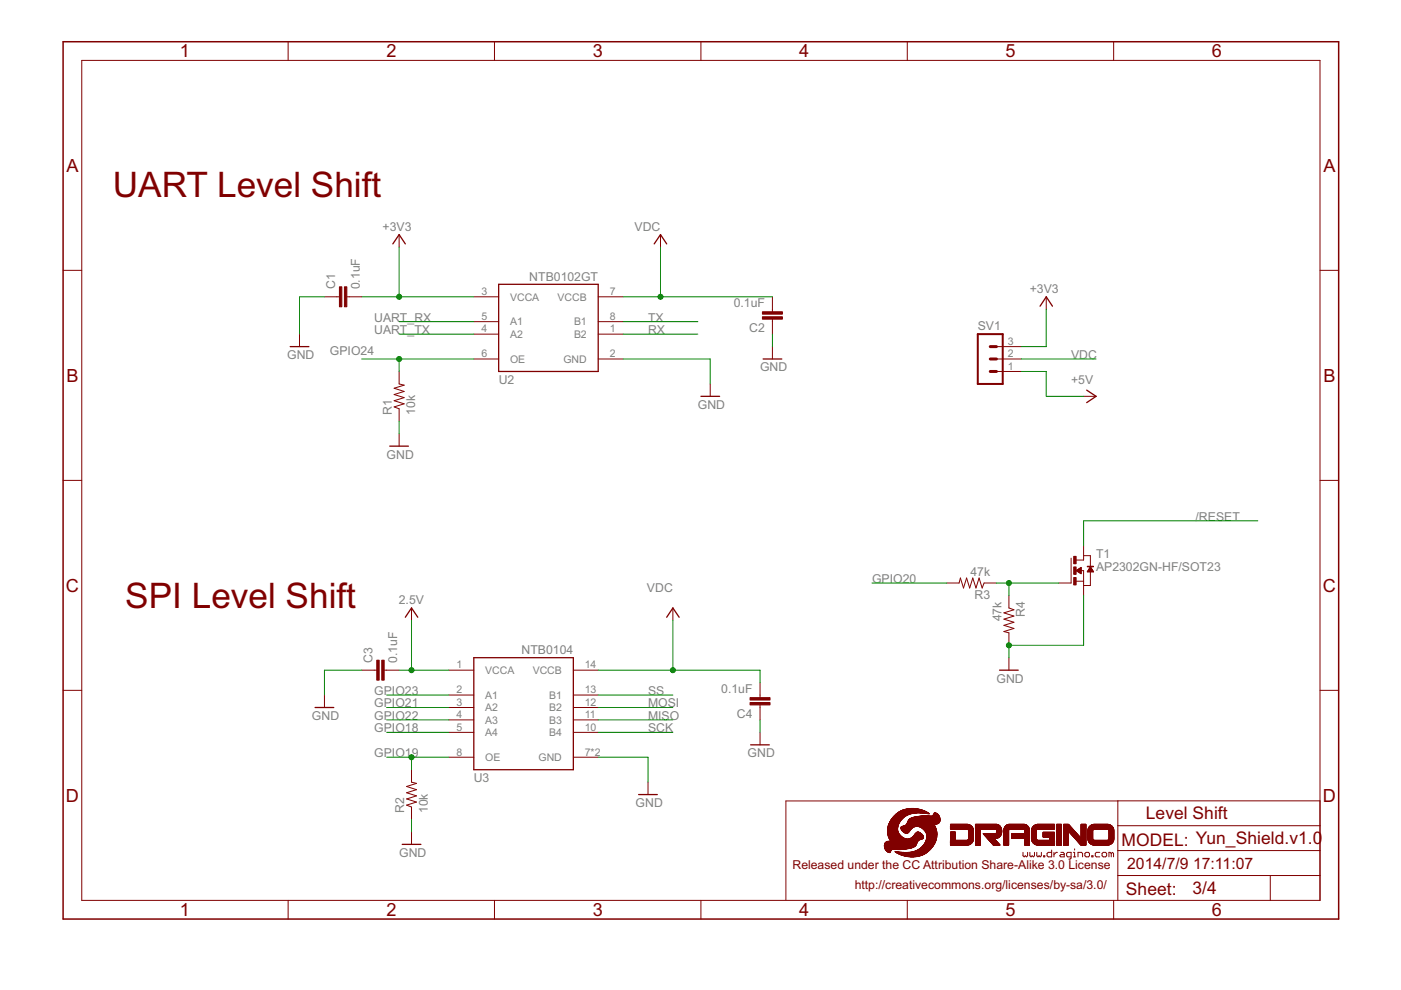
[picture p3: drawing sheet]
<svg xmlns="http://www.w3.org/2000/svg" width="297mm" height="210mm" viewBox="0 0 297 210" stroke-linecap="round" stroke-linejoin="round" font-family="sans-serif">
<defs><g id="words">
<g font-size="8.3" fill="#800000">
<text x="23.9" y="41.8">UART Level Shift</text>
<text x="26.6" y="128.9">SPI Level Shift</text>
</g>
<g font-size="4.3" fill="#800000">
<text x="38.2" y="12.2">1</text>
<text x="81.9" y="12.2">2</text>
<text x="125.7" y="12.2">3</text>
<text x="169.4" y="12.2">4</text>
<text x="213.2" y="12.2">5</text>
<text x="256.9" y="12.2">6</text>
<text x="14.1" y="36.4">A</text>
<text x="280.6" y="36.4">A</text>
<text x="14.1" y="80.9">B</text>
<text x="280.6" y="80.9">B</text>
<text x="14" y="125.5">C</text>
<text x="280.5" y="125.5">C</text>
<text x="14" y="170">D</text>
<text x="280.5" y="170">D</text>
<text x="38.2" y="194.2">1</text>
<text x="81.9" y="194.2">2</text>
<text x="125.7" y="194.2">3</text>
<text x="169.4" y="194.2">4</text>
<text x="213.2" y="194.2">5</text>
<text x="256.9" y="194.2">6</text>
</g>
<g font-size="4.1" fill="#800000">
<text x="242.9" y="173.8">Level Shift</text>
<text x="237.8" y="179.3">MODEL: Yun_Shield.v1.0</text>
<text x="238.7" y="189.7">Sheet:</text>
<text x="252.8" y="189.6">3/4</text>
</g>
<g font-size="3.7" fill="#800000">
<text x="239" y="184.3">2014/7/9</text>
<text x="252.9" y="184.3">17:11:07</text>
</g>
<g font-size="2.9" fill="#808080">
<text x="81.1" y="48.9">+3V3</text>
<text x="134.5" y="48.9">VDC</text>
<text x="112.2" y="59.5">NTB0102GT</text>
<text x="71" y="61.3" transform="rotate(-90 71 61.3)">C1</text>
<text x="76.3" y="61.3" transform="rotate(-90 76.3 61.3)">0.1uF</text>
<text x="155.6" y="65.2">0.1uF</text>
<text x="218.3" y="62.1">+3V3</text>
<text x="79.3" y="68.2">UART_RX</text>
<text x="79.3" y="70.8">UART_TX</text>
<text x="137.4" y="68.2">TX</text>
<text x="137.4" y="70.8">RX</text>
<text x="158.9" y="70.4">C2</text>
<text x="207.3" y="70.1">SV1</text>
<text x="60.9" y="76.1">GND</text>
<text x="69.9" y="75.3">GPIO24</text>
<text x="227.1" y="76.1">VDC</text>
<text x="105.7" y="81.4">U2</text>
<text x="161.1" y="78.8">GND</text>
<text x="227.1" y="81.4">+5V</text>
<text x="83.1" y="88" transform="rotate(-90 83.1 88)">R1</text>
<text x="88" y="88" transform="rotate(-90 88 88)">10k</text>
<text x="147.9" y="86.7">GND</text>
<text x="82" y="97.2">GND</text>
<text x="253.5" y="110.4">/RESET</text>
<text x="232.4" y="118.3">T1</text>
<text x="137.2" y="125.5">VDC</text>
<text x="184.9" y="123.6">GPIO20</text>
<text x="205.8" y="122">47k</text>
<text x="232.4" y="121">AP2302GN-HF/SOT23</text>
<text x="84.6" y="128.1">2.5V</text>
<text x="206.6" y="127">R3</text>
<text x="212.3" y="131.8" transform="rotate(-90 212.3 131.8)">47k</text>
<text x="217.3" y="130.9" transform="rotate(-90 217.3 130.9)">R4</text>
<text x="78.9" y="140.5" transform="rotate(-90 78.9 140.5)">C3</text>
<text x="84.2" y="140.5" transform="rotate(-90 84.2 140.5)">0.1uF</text>
<text x="110.6" y="138.7">NTB0104</text>
<text x="79.3" y="147.4">GPIO23</text>
<text x="137.4" y="147.4">SS</text>
<text x="152.9" y="147">0.1uF</text>
<text x="211.3" y="144.7">GND</text>
<text x="66.1" y="152.6">GND</text>
<text x="79.3" y="150">GPIO21</text>
<text x="79.3" y="155.3">GPIO18</text>
<text x="79.3" y="152.6">GPIO22</text>
<text x="137.4" y="150">MOSI</text>
<text x="137.4" y="152.6">MISO</text>
<text x="137.4" y="155.3">SCK</text>
<text x="156.2" y="152.2">C4</text>
<text x="79.3" y="160.6">GPIO1</text>
<text x="87.3" y="160.6">9</text>
<text x="158.5" y="160.6">GND</text>
<text x="100.5" y="165.8">U3</text>
<text x="85.7" y="172.4" transform="rotate(-90 85.7 172.4)">R2</text>
<text x="90.7" y="172.4" transform="rotate(-90 90.7 172.4)">10k</text>
<text x="134.8" y="171.1">GND</text>
<text x="84.6" y="181.7">GND</text>
</g>
<g font-size="2.9" fill="#800000">
<text x="168" y="184.3">Released under the CC Attribution Share-Alike 3.0 License</text>
<text x="181.2" y="188.5">http://creativecommons.org/licenses/by-sa/3.0/</text>
</g>
<g font-size="2.5" fill="#808080">
<text x="102.1" y="62.6">3</text>
<text x="108.2" y="63.7">VCCA</text>
<text x="118.2" y="63.7">VCCB</text>
<text x="129.3" y="62.6">7</text>
<text x="102.1" y="67.8">5</text>
<text x="102.1" y="70.5">4</text>
<text x="108.2" y="69">A1</text>
<text x="108.2" y="71.6">A2</text>
<text x="121.7" y="69">B1</text>
<text x="121.7" y="71.6">B2</text>
<text x="129.3" y="67.8">8</text>
<text x="129.3" y="70.5">1</text>
<text x="102.1" y="75.8">6</text>
<text x="108.2" y="76.9">OE</text>
<text x="119.5" y="76.9">GND</text>
<text x="129.3" y="75.8">2</text>
<text x="213.7" y="75.8">2</text>
<text x="213.7" y="73.1">3</text>
<text x="213.7" y="78.4">1</text>
<text x="96.8" y="141.7">1</text>
<text x="102.9" y="142.9">VCCA</text>
<text x="113" y="142.9">VCCB</text>
<text x="124" y="141.7">14</text>
<text x="96.8" y="147">2</text>
<text x="96.8" y="149.6">3</text>
<text x="102.9" y="148.2">A1</text>
<text x="116.4" y="148.2">B1</text>
<text x="124" y="147">13</text>
<text x="124" y="149.6">12</text>
<text x="96.8" y="152.3">4</text>
<text x="96.8" y="154.9">5</text>
<text x="102.9" y="150.8">A2</text>
<text x="102.9" y="153.4">A3</text>
<text x="116.4" y="150.8">B2</text>
<text x="116.4" y="153.4">B3</text>
<text x="124" y="152.3">11</text>
<text x="124" y="154.9">10</text>
<text x="96.8" y="160.2">8</text>
<text x="102.9" y="156.1">A4</text>
<text x="102.9" y="161.4">OE</text>
<text x="114.2" y="161.4">GND</text>
<text x="116.4" y="156.1">B4</text>
<text x="124" y="160.2">7*2</text>
</g>
</g></defs>
<g fill="none" stroke="#800000" stroke-width=".21">
<path d="M17.3 12.8h262.6v178.1h-262.6zM61.1 8.8v4M104.8 8.8v4M148.6 8.8v4M192.4 8.8v4M236.1 8.8v4M13.4 57.3h3.9M84.6 49.7v2.7M140 49.7v2.7M279.9 57.3h3.9M63.5 70.8v2.7M68.8 62.9h3.1"/>
<path d="M73.5 62.9h3.2M84.6 78.8v2.6l1.1 .3-2.1 .6 2.1 .7-2.1 .7 2.1 .6-2.1 .7 2.1 .6-2.1 .7 1 .4v2.6M100.5 62.9h5.2M100.5 68.2h5.2M100.5 70.8h5.2M100.5 76.1h5.2M126.8 62.9h5.3M126.8 68.2h5.3M126.8 70.8h5.3M126.8 76.1h5.3M163.8 62.9v3.2M163.8 67.7v3.1"/>
<path d="M163.8 73.5v2.6M211.3 76.1h5.3M211.3 78.8h5.3M211.3 73.5h5.3M221.8 62.9v2.7M84.6 91.9v2.7M150.6 81.4v2.6M229.7 84h2.7M13.4 101.9h3.9M227.1 118.3v5.3h-2.6M229.7 115.7v3h-1.5M229.7 117.8h1.5v2.4"/>
<path d="M279.9 101.9h3.9M87.2 128.9v2.6M142.7 128.9v2.6M200.7 123.6h2.6l.3-1 .7 2.1 .6-2.1 .7 2.1 .6-2.1 .7 2.1 .7-2.1 .6 2.1 .4-1.1h2.7M213.9 126.3v2.6l1.1 .4-2.1 .6 2.1 .7-2.1 .7 2.1 .6-2.1 .7 2.1 .6-2.1 .7 1 .3v2.6M213.9 139.4v2.7M228.2 123.2h1.5M228.2 121l1-.7v1.3zM228.2 121h1.5v5.3M228.3 120.9h.9M228.3 121.1h.9M228.4 120.8h.8"/>
<path d="M228.4 121.1h.8M228.5 120.8h.7M228.5 121.2h.7M228.6 120.7h.6M228.6 121.3h.6M228.7 120.6h.5M228.8 121.4h.4M228.9 120.5h.3M228.9 121.4h.3M229 120.5h.2M229 121.5h.2M229.1 120.4h.1"/>
<path d="M229.1 121.6h.1M229.2 120.3h.1M230.6 121.1h1.2M230.7 121.1h1M230.7 121h1M230.7 120.9h.9M230.8 120.8h.8M230.9 120.7h.6M230.9 120.6h.6M231 120.5h.4M231.1 120.4h.2M231.1 120.3h.2"/>
<path d="M231.2 120.2h.1M231.2 121.2v2.9h-1.5M231.2 120.2l.7 1h-1.4zM13.4 146.4h3.9M68.8 147.4v2.6M76.7 142.1h3.2M81.4 142.1h3.2M95.2 142.1h5.3M95.2 147.4h5.3M95.2 150h5.3M95.2 152.6h5.3M95.2 155.3h5.3"/>
<path d="M121.6 142.1h5.2M121.6 147.4h5.2M121.6 150h5.2M121.6 152.6h5.2M121.6 155.3h5.2M161.1 144.7v3.2M161.1 149.5v3.1M161.1 155.3v2.6M279.9 146.4h3.9M87.2 163.2v2.6l1.1 .3-2.1 .7 2.1 .6-2.1 .7 2.1 .6-2.1 .7 2.1 .7-2.1 .6 1 .4v2.7M87.2 176.4v2.6M95.2 160.5h5.3"/>
<path d="M121.6 160.5h5.2M137.4 165.8v2.7M227.8 180v.2M237 175.1h42.9M237 169.8h-70.4v21M279.9 169.8h-42.9v21.1M61.1 190.9v4M104.8 190.9v4M148.6 190.9v4M192.4 190.9v4M216.9 180.7v.7l.2 .3 .3-.3 .2 .3 .3-.3v-.7M218.4 180.7v.7l.2 .3 .2-.3 .3 .3 .2-.3v-.7"/>
<path d="M219.8 180.7v.7l.3 .3 .2-.3 .2 .3 .3-.3v-.7M221.3 181.4h.2v.3h-.2zM223 180.2v1.5h-.8l-.2-.3v-.4l.2-.3h.8M223.5 180.7v1M224.2 180.7h-.3l-.4 .5M224.9 180.7h.5l.2 .3v.7h-.7l-.2-.3 .2-.2h.7M227.1 181.7h-.7l-.3-.3v-.4l.3-.3h.7v1.2l-.2 .3h-.3M227.6 181.7h.5M227.6 180.7h.2v1M228.6 181.7v-1h.7l.2 .3v.7M230 181l.3-.3h.5l.2 .3v.4l-.2 .3h-.5l-.3-.3zM231.5 181.4h.2v.3h-.2z"/>
<path d="M233.2 180.7h-.7l-.3 .3v.4l.3 .3h.7M233.7 181l.2-.3h.5l.2 .3v.4l-.2 .3h-.5l-.2-.3zM235.6 181l-.2-.3h-.3v1M235.6 181v.7M235.6 181l.3-.3 .2 .3v.7M236.1 190.9v4M237 185.6h42.9M237 180.3h42.9M269.3 185.6v5.3"/>
</g>
<path d="M13.4 8.8h270.4v186.1h-270.4z" fill="none" stroke="#800000" stroke-width=".32"/>
<g fill="#800000" stroke="#800000" stroke-width=".21">
<path d="M193 181.7h.8z"/>
<path d="M192.7 181.6l1.4 .1z"/>
<path d="M192.5 181.6h1.8z"/>
<path d="M192.3 181.6h2.2z"/>
<path d="M192.2 181.5l2.4 .1z"/>
<path d="M192 181.5h2.7z"/>
<path d="M191.9 181.5h3z"/>
<path d="M191.8 181.5h3.2z"/>
<path d="M191.7 181.4l3.4 .1z"/>
<path d="M191.6 181.4h3.6z"/>
<path d="M191.5 181.4h3.7z"/>
<path d="M191.4 181.4h3.9z"/>
<path d="M191.3 181.3l4.1 .1z"/>
<path d="M191.3 181.3l4.2 .1z"/>
<path d="M191.2 181.3h4.3z"/>
<path d="M191.1 181.3h4.5z"/>
<path d="M191 181.2l4.7 .1z"/>
<path d="M190.9 181.2h4.9z"/>
<path d="M190.8 181.1l5 .1z"/>
<path d="M190.8 181.1l5.1 .1z"/>
<path d="M190.7 181.1h5.2z"/>
<path d="M190.6 181.1h5.4z"/>
<path d="M190.6 181l5.4 .1z"/>
<path d="M190.5 181l5.6 .1z"/>
<path d="M190.5 181h5.6z"/>
<path d="M190.4 181h5.8z"/>
<path d="M190.4 180.9l5.8 .1z"/>
<path d="M190.3 180.9l6 .1z"/>
<path d="M190.3 180.9h6z"/>
<path d="M190.2 180.8l6.1 .1z"/>
<path d="M190.2 180.8l6.2 .1z"/>
<path d="M190.1 180.8h6.3z"/>
<path d="M190 180.7l6.5 .1z"/>
<path d="M188.5 180.7l.2 .1z"/>
<path d="M190 180.7l1.6 .1z"/>
<path d="M192.5 180.7l4 .1z"/>
<path d="M188.4 180.7h.3z"/>
<path d="M190 180.7h1.2z"/>
<path d="M192.8 180.7h3.7z"/>
<path d="M188.3 180.7h.4z"/>
<path d="M189.9 180.7h1z"/>
<path d="M193 180.7h3.6z"/>
<path d="M188.3 180.6l.4 .1z"/>
<path d="M189.9 180.6l.7 .1z"/>
<path d="M193.2 180.6l3.4 .1z"/>
<path d="M188.2 180.6l.5 .1z"/>
<path d="M189.9 180.6l.5 .1z"/>
<path d="M193.4 180.6l3.2 .1z"/>
<path d="M188.2 180.6h.5z"/>
<path d="M189.8 180.6h.4z"/>
<path d="M193.5 180.6h3.2z"/>
<path d="M188.2 180.6h.6z"/>
<path d="M189.8 180.6h.2z"/>
<path d="M193.6 180.6h3.1z"/>
<path d="M188.1 180.5l.7 .1z"/>
<path d="M193.7 180.5l3 .1z"/>
<path d="M193.8 180.5l3 .1z"/>
<path d="M188 180.5h.8z"/>
<path d="M193.9 180.5h2.9z"/>
<path d="M194 180.5h2.8z"/>
<path d="M188 180.4l.8 .1z"/>
<path d="M194.1 180.4l2.7 .1z"/>
<path d="M188 180.4h.8z"/>
<path d="M194.1 180.4h2.8z"/>
<path d="M187.9 180.4h1z"/>
<path d="M194.2 180.4h2.7z"/>
<path d="M194.2 180.4h2.8z"/>
<path d="M187.9 180.3l1 .1z"/>
<path d="M194.3 180.3l2.7 .1z"/>
<path d="M187.9 180.3h1z"/>
<path d="M194.4 180.3h2.6z"/>
<path d="M187.9 180.3h1.1z"/>
<path d="M187.8 180.3h1.2z"/>
<path d="M194.5 180.3h2.6z"/>
<path d="M187.8 180.2l1.2 .1z"/>
<path d="M194.5 180.2l2.6 .1z"/>
<path d="M187.8 180.2h1.2z"/>
<path d="M194.6 180.2h2.5z"/>
<path d="M187.8 180.1l1.3 .1z"/>
<path d="M194.7 180.1l2.5 .1z"/>
<path d="M187.7 180.1h1.4z"/>
<path d="M194.7 180.1h2.5z"/>
<path d="M190.2 180.1h.8z"/>
<path d="M194.8 180.1h2.4z"/>
<path d="M187.7 180.1h1.5z"/>
<path d="M189.8 180.1h1.6z"/>
<path d="M187.7 180l1.6 .1z"/>
<path d="M189.5 180l2.2 .1z"/>
<path d="M194.9 180l2.4 .1z"/>
<path d="M187.7 180h4.2z"/>
<path d="M194.9 180h2.4z"/>
<path d="M187.7 180h4.4z"/>
<path d="M187.7 180h4.5z"/>
<path d="M195 180h2.4z"/>
<path d="M187.6 179.9l4.8 .1z"/>
<path d="M195 179.9l2.4 .1z"/>
<path d="M187.6 179.9h5z"/>
<path d="M195.1 179.9h2.3z"/>
<path d="M187.6 179.9h5.1z"/>
<path d="M187.6 179.9h5.3z"/>
<path d="M187.6 179.8l5.4 .1z"/>
<path d="M195.2 179.8l2.2 .1z"/>
<path d="M187.6 179.8h5.5z"/>
<path d="M195.2 179.8h2.3z"/>
<path d="M187.6 179.8h5.6z"/>
<path d="M187.6 179.7l5.7 .1z"/>
<path d="M195.2 179.7l2.3 .1z"/>
<path d="M187.6 179.7l5.8 .1z"/>
<path d="M195.3 179.7l2.2 .1z"/>
<path d="M187.6 179.7h5.8z"/>
<path d="M195.3 179.7h2.3z"/>
<path d="M187.6 179.7h5.9z"/>
<path d="M187.6 179.6l6 .1z"/>
<path d="M195.4 179.6l2.2 .1z"/>
<path d="M187.5 179.6h6.2z"/>
<path d="M195.4 179.6h2.2z"/>
<path d="M195.5 179.6h2.2z"/>
<path d="M187.5 179.5l6.3 .1z"/>
<path d="M195.5 179.5l2.2 .1z"/>
<path d="M187.5 179.5h6.4z"/>
<path d="M195.5 179.5h2.2z"/>
<path d="M195.6 179.5h2.2z"/>
<path d="M187.5 179.4l6.5 .1z"/>
<path d="M195.6 179.4l2.2 .1z"/>
<path d="M187.5 179.4h6.5z"/>
<path d="M195.6 179.4h2.2z"/>
<path d="M187.5 179.3l6.6 .1z"/>
<path d="M195.6 179.3l2.2 .1z"/>
<path d="M195.7 179.3l2.2 .1z"/>
<path d="M187.5 179.3h6.6z"/>
<path d="M195.7 179.3h2.1z"/>
<path d="M195.7 179.3h2.2z"/>
<path d="M187.5 179.2l6.7 .1z"/>
<path d="M195.7 179.2l2.2 .1z"/>
<path d="M195.8 179.2l2.1 .1z"/>
<path d="M187.5 179.2h6.7z"/>
<path d="M195.8 179.2h2.1z"/>
<path d="M195.8 179.2h2.2z"/>
<path d="M201.5 179.2h3.5z"/>
<path d="M206.8 179.2h1.1z"/>
<path d="M210.6 179.2h1.4z"/>
<path d="M212.8 179.2h1z"/>
<path d="M217.3 179.2h1z"/>
<path d="M220.1 179.2h3.5z"/>
<path d="M224 179.2h1z"/>
<path d="M225.5 179.2h1z"/>
<path d="M229.2 179.2h1z"/>
<path d="M232 179.2h2.8z"/>
<path d="M187.5 179.1l6.7 .1z"/>
<path d="M195.8 179.1l2.2 .1z"/>
<path d="M201.5 179.1l3.8 .1z"/>
<path d="M206.8 179.1l1.1 .1z"/>
<path d="M210.6 179.1l1.4 .1z"/>
<path d="M212.8 179.1l1 .1z"/>
<path d="M217.3 179.1l1 .1z"/>
<path d="M219.8 179.1l3.8 .1z"/>
<path d="M224 179.1l1 .1z"/>
<path d="M225.5 179.1l1 .1z"/>
<path d="M229.1 179.1l1.1 .1z"/>
<path d="M231.8 179.1l3.2 .1z"/>
<path d="M195.9 179.1l2.1 .1z"/>
<path d="M201.5 179.1l3.9 .1z"/>
<path d="M219.7 179.1l3.9 .1z"/>
<path d="M231.7 179.1l3.4 .1z"/>
<path d="M187.5 179.1h6.7z"/>
<path d="M195.9 179.1h2.1z"/>
<path d="M201.5 179.1h4z"/>
<path d="M206.8 179.1h1.1z"/>
<path d="M210.5 179.1h1.5z"/>
<path d="M212.8 179.1h1z"/>
<path d="M217.3 179.1h1z"/>
<path d="M219.6 179.1h4z"/>
<path d="M224 179.1h1z"/>
<path d="M225.5 179.1h1z"/>
<path d="M229.1 179.1h1.1z"/>
<path d="M231.6 179.1h3.6z"/>
<path d="M210.5 179.1h1.4z"/>
<path d="M231.5 179.1h3.8z"/>
<path d="M187.5 179l6.8 .1z"/>
<path d="M195.9 179l2.1 .1z"/>
<path d="M201.5 179l4.1 .1z"/>
<path d="M206.8 179l1.1 .1z"/>
<path d="M210.5 179l1.4 .1z"/>
<path d="M212.8 179l1 .1z"/>
<path d="M217.3 179l1 .1z"/>
<path d="M219.5 179l4.1 .1z"/>
<path d="M224 179l1 .1z"/>
<path d="M225.5 179l1 .1z"/>
<path d="M229.1 179l1.1 .1z"/>
<path d="M231.5 179l3.9 .1z"/>
<path d="M187.5 179h6.8z"/>
<path d="M195.9 179h2.1z"/>
<path d="M201.5 179h4.1z"/>
<path d="M206.8 179h1.1z"/>
<path d="M210.5 179h1.4z"/>
<path d="M212.8 179h1z"/>
<path d="M217.3 179h1z"/>
<path d="M219.5 179h4.1z"/>
<path d="M224 179h1z"/>
<path d="M225.5 179h1z"/>
<path d="M229 179h1.2z"/>
<path d="M231.4 179h4z"/>
<path d="M187.6 179h6.7z"/>
<path d="M195.9 179h2.2z"/>
<path d="M201.5 179h4.2z"/>
<path d="M210.4 179h1.5z"/>
<path d="M219.4 179h4.2z"/>
<path d="M231.4 179h4.1z"/>
<path d="M196 179h2.1z"/>
<path d="M210.4 179h1.4z"/>
<path d="M231.3 179h4.2z"/>
<path d="M187.6 178.9l6.7 .1z"/>
<path d="M196 178.9l2.1 .1z"/>
<path d="M201.5 178.9l4.3 .1z"/>
<path d="M206.8 178.9l1.1 .1z"/>
<path d="M210.4 178.9l1.4 .1z"/>
<path d="M212.8 178.9l1 .1z"/>
<path d="M217.3 178.9l1 .1z"/>
<path d="M219.3 178.9l4.3 .1z"/>
<path d="M224 178.9l1 .1z"/>
<path d="M225.5 178.9l1 .1z"/>
<path d="M229 178.9l1.2 .1z"/>
<path d="M231.3 178.9l4.2 .1z"/>
<path d="M187.6 178.9h6.7z"/>
<path d="M196 178.9h2.1z"/>
<path d="M201.5 178.9h4.3z"/>
<path d="M206.8 178.9h1.1z"/>
<path d="M210.4 178.9h1.4z"/>
<path d="M212.8 178.9h1z"/>
<path d="M217.3 178.9h1z"/>
<path d="M219.3 178.9h4.3z"/>
<path d="M224 178.9h1z"/>
<path d="M225.5 178.9h1z"/>
<path d="M228.9 178.9h1.3z"/>
<path d="M231.2 178.9h4.4z"/>
<path d="M187.6 178.9h6.8z"/>
<path d="M201.5 178.9h4.4z"/>
<path d="M210.3 178.9h1.5z"/>
<path d="M219.2 178.9h4.4z"/>
<path d="M231.2 178.9h4.5z"/>
<path d="M187.6 178.8l6.8 .1z"/>
<path d="M196 178.8l2.1 .1z"/>
<path d="M201.5 178.8l4.4 .1z"/>
<path d="M206.8 178.8l1.1 .1z"/>
<path d="M210.3 178.8l1.4 .1z"/>
<path d="M212.8 178.8l1 .1z"/>
<path d="M217.3 178.8l1 .1z"/>
<path d="M219.2 178.8l4.4 .1z"/>
<path d="M224 178.8l1 .1z"/>
<path d="M225.5 178.8l1 .1z"/>
<path d="M228.9 178.8l1.3 .1z"/>
<path d="M231.1 178.8l4.6 .1z"/>
<path d="M187.6 178.8h6.8z"/>
<path d="M196 178.8h2.2z"/>
<path d="M201.5 178.8h4.5z"/>
<path d="M206.8 178.8h1.1z"/>
<path d="M210.3 178.8h1.4z"/>
<path d="M212.8 178.8h1z"/>
<path d="M217.3 178.8h1z"/>
<path d="M219.1 178.8h4.5z"/>
<path d="M224 178.8h1z"/>
<path d="M225.5 178.8h1z"/>
<path d="M228.9 178.8h1.3z"/>
<path d="M231.1 178.8h4.6z"/>
<path d="M196.1 178.8h2.1z"/>
<path d="M210.2 178.8h1.5z"/>
<path d="M228.8 178.8h1.4z"/>
<path d="M187.7 178.8h6.7z"/>
<path d="M231 178.8h4.8z"/>
<path d="M187.7 178.7l6.7 .1z"/>
<path d="M196.1 178.7l2.1 .1z"/>
<path d="M201.5 178.7l4.5 .1z"/>
<path d="M206.8 178.7l1.1 .1z"/>
<path d="M210.2 178.7l1.4 .1z"/>
<path d="M212.8 178.7l1 .1z"/>
<path d="M217.3 178.7l1 .1z"/>
<path d="M219.1 178.7l4.5 .1z"/>
<path d="M224 178.7l1 .1z"/>
<path d="M225.5 178.7l1 .1z"/>
<path d="M228.8 178.7l1.4 .1z"/>
<path d="M231 178.7l4.8 .1z"/>
<path d="M187.7 178.7h6.7z"/>
<path d="M196.1 178.7h2.1z"/>
<path d="M201.5 178.7h4.6z"/>
<path d="M206.8 178.7h1.1z"/>
<path d="M210.2 178.7h1.4z"/>
<path d="M212.8 178.7h1z"/>
<path d="M217.3 178.7h1z"/>
<path d="M219.1 178.7h4.5z"/>
<path d="M224 178.7h1z"/>
<path d="M225.5 178.7h1z"/>
<path d="M228.7 178.7h1.5z"/>
<path d="M231 178.7h4.8z"/>
<path d="M196.2 178.7h2z"/>
<path d="M219 178.7h4.6z"/>
<path d="M187.7 178.6l6.7 .1z"/>
<path d="M196.2 178.6l2 .1z"/>
<path d="M201.5 178.6l4.6 .1z"/>
<path d="M206.8 178.6l1.1 .1z"/>
<path d="M210.1 178.6l1.4 .1z"/>
<path d="M212.8 178.6l1 .1z"/>
<path d="M217.3 178.6l1 .1z"/>
<path d="M219 178.6l4.6 .1z"/>
<path d="M224 178.6l1 .1z"/>
<path d="M225.5 178.6l1 .1z"/>
<path d="M228.7 178.6l1.5 .1z"/>
<path d="M231 178.6l4.9 .1z"/>
<path d="M187.8 178.6h6.7z"/>
<path d="M196.2 178.6h2z"/>
<path d="M201.5 178.6h4.6z"/>
<path d="M206.8 178.6h1.1z"/>
<path d="M210.1 178.6h1.4z"/>
<path d="M212.8 178.6h1z"/>
<path d="M217.3 178.6h1z"/>
<path d="M219 178.6h4.6z"/>
<path d="M224 178.6h1z"/>
<path d="M225.5 178.6h1z"/>
<path d="M228.7 178.6h1.5z"/>
<path d="M230.9 178.6h5z"/>
<path d="M196.2 178.6h2.1z"/>
<path d="M201.5 178.6h4.7z"/>
<path d="M218.9 178.6h4.7z"/>
<path d="M187.9 178.5l6.6 .1z"/>
<path d="M196.2 178.5l2.1 .1z"/>
<path d="M201.5 178.5l4.7 .1z"/>
<path d="M206.8 178.5l1.1 .1z"/>
<path d="M210 178.5l1.5 .1z"/>
<path d="M212.8 178.5l1 .1z"/>
<path d="M217.3 178.5l1 .1z"/>
<path d="M218.9 178.5l4.7 .1z"/>
<path d="M224 178.5l1 .1z"/>
<path d="M225.5 178.5l1 .1z"/>
<path d="M228.6 178.5l1.6 .1z"/>
<path d="M230.9 178.5l5.1 .1z"/>
<path d="M187.9 178.5h6.6z"/>
<path d="M196.2 178.5h2.1z"/>
<path d="M201.5 178.5h4.7z"/>
<path d="M206.8 178.5h1.1z"/>
<path d="M210 178.5h1.5z"/>
<path d="M212.8 178.5h1z"/>
<path d="M217.3 178.5h1z"/>
<path d="M218.9 178.5h4.7z"/>
<path d="M224 178.5h1z"/>
<path d="M225.5 178.5h1z"/>
<path d="M228.6 178.5h1.6z"/>
<path d="M230.9 178.5h5z"/>
<path d="M210 178.5h1.4z"/>
<path d="M230.8 178.5h5.2z"/>
<path d="M188 178.5h6.5z"/>
<path d="M196.3 178.5h2z"/>
<path d="M228.5 178.5h1.7z"/>
<path d="M188.1 178.4l6.4 .1z"/>
<path d="M196.3 178.4l2 .1z"/>
<path d="M201.5 178.4l4.7 .1z"/>
<path d="M206.8 178.4l1.1 .1z"/>
<path d="M210 178.4l1.4 .1z"/>
<path d="M212.8 178.4l1 .1z"/>
<path d="M217.3 178.4l1 .1z"/>
<path d="M218.8 178.4l4.8 .1z"/>
<path d="M224 178.4l1 .1z"/>
<path d="M225.5 178.4l1 .1z"/>
<path d="M228.5 178.4l1.7 .1z"/>
<path d="M230.8 178.4l5.2 .1z"/>
<path d="M188.2 178.4h6.3z"/>
<path d="M196.3 178.4h2z"/>
<path d="M201.5 178.4h4.7z"/>
<path d="M206.8 178.4h1.1z"/>
<path d="M209.9 178.4h1.4z"/>
<path d="M212.8 178.4h1z"/>
<path d="M217.3 178.4h1z"/>
<path d="M218.8 178.4h4.8z"/>
<path d="M224 178.4h1z"/>
<path d="M225.5 178.4h1z"/>
<path d="M228.5 178.4h1.7z"/>
<path d="M230.8 178.4h5.2z"/>
<path d="M188.2 178.4h6.4z"/>
<path d="M196.3 178.4h2.1z"/>
<path d="M201.5 178.4h4.8z"/>
<path d="M188.9 178.4h5.7z"/>
<path d="M188.8 178.3l5.8 .1z"/>
<path d="M196.3 178.3l2.1 .1z"/>
<path d="M201.5 178.3l4.8 .1z"/>
<path d="M206.8 178.3l1.1 .1z"/>
<path d="M209.8 178.3l1.5 .1z"/>
<path d="M212.8 178.3l1 .1z"/>
<path d="M217.3 178.3l1 .1z"/>
<path d="M218.8 178.3l4.8 .1z"/>
<path d="M224 178.3l1 .1z"/>
<path d="M225.5 178.3l1 .1z"/>
<path d="M228.5 178.3l1.7 .1z"/>
<path d="M230.8 178.3l5.3 .1z"/>
<path d="M188.8 178.3h5.8z"/>
<path d="M196.3 178.3h2.1z"/>
<path d="M201.5 178.3h4.8z"/>
<path d="M206.8 178.3h1.1z"/>
<path d="M209.8 178.3h1.5z"/>
<path d="M212.8 178.3h1z"/>
<path d="M217.3 178.3h1z"/>
<path d="M218.8 178.3h4.8z"/>
<path d="M224 178.3h1z"/>
<path d="M225.5 178.3h1z"/>
<path d="M228.4 178.3h1.8z"/>
<path d="M230.8 178.3h5.3z"/>
<path d="M209.8 178.3h1.4z"/>
<path d="M188.8 178.2l5.8 .1z"/>
<path d="M196.3 178.2l2.1 .1z"/>
<path d="M201.5 178.2l4.8 .1z"/>
<path d="M206.8 178.2l1.1 .1z"/>
<path d="M209.8 178.2l1.4 .1z"/>
<path d="M212.8 178.2l1 .1z"/>
<path d="M217.3 178.2l1 .1z"/>
<path d="M218.8 178.2l4.8 .1z"/>
<path d="M224 178.2l1 .1z"/>
<path d="M225.5 178.2l1 .1z"/>
<path d="M228.4 178.2l1.8 .1z"/>
<path d="M230.7 178.2l5.4 .1z"/>
<path d="M188.8 178.2l5.9 .1z"/>
<path d="M228.3 178.2l1.9 .1z"/>
<path d="M188.8 178.2h5.9z"/>
<path d="M196.3 178.2h2.1z"/>
<path d="M201.5 178.2h4.8z"/>
<path d="M206.8 178.2h1.1z"/>
<path d="M209.8 178.2h1.4z"/>
<path d="M212.8 178.2h1z"/>
<path d="M217.3 178.2h1z"/>
<path d="M218.8 178.2h4.8z"/>
<path d="M224 178.2h1z"/>
<path d="M225.5 178.2h1z"/>
<path d="M228.3 178.2h1.9z"/>
<path d="M230.7 178.2h5.4z"/>
<path d="M196.4 178.2h2z"/>
<path d="M201.5 178.2h4.9z"/>
<path d="M209.7 178.2h1.4z"/>
<path d="M188.7 178.1l6.1 .1z"/>
<path d="M196.4 178.1l2 .1z"/>
<path d="M201.5 178.1l1 .1z"/>
<path d="M205 178.1l1.4 .1z"/>
<path d="M206.8 178.1l1.1 .1z"/>
<path d="M209.7 178.1l1.4 .1z"/>
<path d="M212.8 178.1l1 .1z"/>
<path d="M217.3 178.1l1 .1z"/>
<path d="M218.7 178.1l1.3 .1z"/>
<path d="M222.5 178.1l1.1 .1z"/>
<path d="M224 178.1l1 .1z"/>
<path d="M225.5 178.1l1 .1z"/>
<path d="M228.3 178.1l1.9 .1z"/>
<path d="M230.7 178.1l1.3 .1z"/>
<path d="M234.8 178.1l1.3 .1z"/>
<path d="M205.2 178.1l1.2 .1z"/>
<path d="M218.8 178.1l1.1 .1z"/>
<path d="M228.2 178.1l2 .1z"/>
<path d="M230.7 178.1l1.2 .1z"/>
<path d="M234.9 178.1l1.2 .1z"/>
<path d="M188.7 178.1h6.2z"/>
<path d="M196.4 178.1h2.1z"/>
<path d="M201.5 178.1h1z"/>
<path d="M205.2 178.1h1.2z"/>
<path d="M206.8 178.1h1.1z"/>
<path d="M209.7 178.1h1.4z"/>
<path d="M212.8 178.1h1z"/>
<path d="M217.3 178.1h1z"/>
<path d="M218.7 178.1h1.2z"/>
<path d="M222.5 178.1h1.1z"/>
<path d="M224 178.1h1z"/>
<path d="M225.5 178.1h1z"/>
<path d="M228.2 178.1h2z"/>
<path d="M230.7 178.1h1.1z"/>
<path d="M235 178.1h1.1z"/>
<path d="M209.6 178.1h1.5z"/>
<path d="M188.7 178l6.3 .1z"/>
<path d="M196.4 178l2.1 .1z"/>
<path d="M201.5 178l1 .1z"/>
<path d="M205.3 178l1.1 .1z"/>
<path d="M206.8 178l1.1 .1z"/>
<path d="M209.6 178l1.4 .1z"/>
<path d="M212.8 178l1 .1z"/>
<path d="M217.3 178l1 .1z"/>
<path d="M218.7 178l1.1 .1z"/>
<path d="M222.5 178l1.1 .1z"/>
<path d="M224 178l1 .1z"/>
<path d="M225.5 178l1 .1z"/>
<path d="M228.2 178l2 .1z"/>
<path d="M230.7 178l1.1 .1z"/>
<path d="M235 178l1.1 .1z"/>
<path d="M188.7 178l6.4 .1z"/>
<path d="M235.1 178l1.1 .1z"/>
<path d="M188.6 178h6.6z"/>
<path d="M196.4 178h2.1z"/>
<path d="M201.5 178h1z"/>
<path d="M205.3 178h1.1z"/>
<path d="M206.8 178h1.1z"/>
<path d="M209.6 178h1.4z"/>
<path d="M212.8 178h1z"/>
<path d="M217.3 178h1z"/>
<path d="M218.7 178h1.1z"/>
<path d="M222.5 178h1.1z"/>
<path d="M224 178h1z"/>
<path d="M225.5 178h1z"/>
<path d="M228.1 178h2.1z"/>
<path d="M230.7 178h1z"/>
<path d="M235.1 178h1z"/>
<path d="M188.6 177.9l6.6 .1z"/>
<path d="M196.4 177.9l2.1 .1z"/>
<path d="M201.5 177.9l1 .1z"/>
<path d="M205.3 177.9l1.1 .1z"/>
<path d="M206.8 177.9l1.1 .1z"/>
<path d="M209.5 177.9l1.4 .1z"/>
<path d="M212.8 177.9l1 .1z"/>
<path d="M217.3 177.9l1 .1z"/>
<path d="M218.7 177.9l1.1 .1z"/>
<path d="M222.5 177.9l1.1 .1z"/>
<path d="M224 177.9l1 .1z"/>
<path d="M225.5 177.9l1 .1z"/>
<path d="M228.1 177.9l2.1 .1z"/>
<path d="M230.7 177.9l1 .1z"/>
<path d="M235.1 177.9l1 .1z"/>
<path d="M188.6 177.9l6.7 .1z"/>
<path d="M205.4 177.9l1 .1z"/>
<path d="M188.6 177.9h6.8z"/>
<path d="M196.4 177.9h2.1z"/>
<path d="M201.5 177.9h1z"/>
<path d="M205.4 177.9h1z"/>
<path d="M206.8 177.9h1.1z"/>
<path d="M209.5 177.9h1.4z"/>
<path d="M212.8 177.9h1z"/>
<path d="M217.3 177.9h1z"/>
<path d="M218.7 177.9h1.1z"/>
<path d="M222.5 177.9h1.1z"/>
<path d="M224 177.9h1z"/>
<path d="M225.5 177.9h1z"/>
<path d="M228.1 177.9h2.1z"/>
<path d="M230.7 177.9h1z"/>
<path d="M235.1 177.9h1.1z"/>
<path d="M188.6 177.9h3.7z"/>
<path d="M192.6 177.9h2.9z"/>
<path d="M228 177.9h2.2z"/>
<path d="M188.6 177.8l3.5 .1z"/>
<path d="M192.7 177.8l2.8 .1z"/>
<path d="M196.4 177.8l2.1 .1z"/>
<path d="M201.5 177.8l1 .1z"/>
<path d="M205.4 177.8l1 .1z"/>
<path d="M206.8 177.8l1.1 .1z"/>
<path d="M209.4 177.8l1.4 .1z"/>
<path d="M212.8 177.8l1 .1z"/>
<path d="M217.3 177.8l1 .1z"/>
<path d="M218.7 177.8l1 .1z"/>
<path d="M222.5 177.8l1.1 .1z"/>
<path d="M224 177.8l1 .1z"/>
<path d="M225.5 177.8l1 .1z"/>
<path d="M228 177.8l2.2 .1z"/>
<path d="M230.7 177.8l1 .1z"/>
<path d="M235.1 177.8l1.1 .1z"/>
<path d="M188.6 177.8l3.4 .1z"/>
<path d="M192.8 177.8l2.8 .1z"/>
<path d="M196.5 177.8l2 .1z"/>
<path d="M188.6 177.8h3.3z"/>
<path d="M192.9 177.8h2.8z"/>
<path d="M196.5 177.8h2z"/>
<path d="M201.5 177.8h1z"/>
<path d="M205.4 177.8h1z"/>
<path d="M206.8 177.8h1.1z"/>
<path d="M209.4 177.8h1.4z"/>
<path d="M212.8 177.8h1z"/>
<path d="M217.3 177.8h1z"/>
<path d="M218.7 177.8h1z"/>
<path d="M222.5 177.8h1.1z"/>
<path d="M224 177.8h1z"/>
<path d="M225.5 177.8h1z"/>
<path d="M227.9 177.8h2.3z"/>
<path d="M230.7 177.8h1z"/>
<path d="M235.1 177.8h1.1z"/>
<path d="M188.6 177.8h3.2z"/>
<path d="M193 177.8h2.7z"/>
<path d="M188.5 177.7l3.2 .1z"/>
<path d="M193 177.7l2.7 .1z"/>
<path d="M196.5 177.7l2 .1z"/>
<path d="M201.5 177.7l1 .1z"/>
<path d="M205.4 177.7l1 .1z"/>
<path d="M206.8 177.7l1.1 .1z"/>
<path d="M209.4 177.7l1.4 .1z"/>
<path d="M212.8 177.7l1 .1z"/>
<path d="M214.5 177.7l3.8 .1z"/>
<path d="M218.7 177.7l1 .1z"/>
<path d="M222.5 177.7l1.1 .1z"/>
<path d="M224 177.7l1 .1z"/>
<path d="M225.5 177.7l1 .1z"/>
<path d="M227.9 177.7l2.3 .1z"/>
<path d="M230.7 177.7l1 .1z"/>
<path d="M235.1 177.7l1.1 .1z"/>
<path d="M193.1 177.7l2.7 .1z"/>
<path d="M209.3 177.7l1.9 .1z"/>
<path d="M188.5 177.7h3.1z"/>
<path d="M193.1 177.7h2.7z"/>
<path d="M196.5 177.7h2.1z"/>
<path d="M201.5 177.7h1z"/>
<path d="M205.4 177.7h1z"/>
<path d="M206.8 177.7h1.1z"/>
<path d="M209.3 177.7h2.1z"/>
<path d="M212.8 177.7h1z"/>
<path d="M214.5 177.7h3.8z"/>
<path d="M218.7 177.7h1z"/>
<path d="M222.5 177.7h1.1z"/>
<path d="M224 177.7h1z"/>
<path d="M225.5 177.7h1z"/>
<path d="M227.9 177.7h1.3z"/>
<path d="M229.2 177.7h1z"/>
<path d="M230.7 177.7h1z"/>
<path d="M235.1 177.7h1.1z"/>
<path d="M193.2 177.7h2.6z"/>
<path d="M209.3 177.7h2.2z"/>
<path d="M227.8 177.7h1.4z"/>
<path d="M188.5 177.6l3 .1z"/>
<path d="M193.3 177.6l2.5 .1z"/>
<path d="M196.5 177.6l2.1 .1z"/>
<path d="M201.5 177.6l1 .1z"/>
<path d="M205.4 177.6l1 .1z"/>
<path d="M206.8 177.6l1.1 .1z"/>
<path d="M209.3 177.6l2.3 .1z"/>
<path d="M212.8 177.6l1 .1z"/>
<path d="M214.5 177.6l3.8 .1z"/>
<path d="M218.7 177.6l1 .1z"/>
<path d="M222.5 177.6l1.1 .1z"/>
<path d="M224 177.6l1 .1z"/>
<path d="M225.5 177.6l1 .1z"/>
<path d="M227.8 177.6l1.3 .1z"/>
<path d="M229.2 177.6l1 .1z"/>
<path d="M230.7 177.6l1 .1z"/>
<path d="M235.1 177.6l1.1 .1z"/>
<path d="M188.4 177.6l3.1 .1z"/>
<path d="M209.2 177.6l2.4 .1z"/>
<path d="M188.5 177.6h2.9z"/>
<path d="M193.3 177.6h2.5z"/>
<path d="M196.5 177.6h2.1z"/>
<path d="M201.5 177.6h1z"/>
<path d="M205.4 177.6h1z"/>
<path d="M206.8 177.6h1.1z"/>
<path d="M209.2 177.6h2.5z"/>
<path d="M212.8 177.6h1z"/>
<path d="M214.5 177.6h3.8z"/>
<path d="M218.7 177.6h1z"/>
<path d="M222.5 177.6h1.1z"/>
<path d="M224 177.6h1z"/>
<path d="M225.5 177.6h1z"/>
<path d="M227.8 177.6h1.3z"/>
<path d="M229.2 177.6h1z"/>
<path d="M230.7 177.6h1z"/>
<path d="M235.1 177.6h1.1z"/>
<path d="M188.4 177.5l3 .1z"/>
<path d="M193.3 177.5l2.5 .1z"/>
<path d="M196.5 177.5l2.1 .1z"/>
<path d="M201.5 177.5l1 .1z"/>
<path d="M205.4 177.5l1 .1z"/>
<path d="M206.8 177.5l1.1 .1z"/>
<path d="M209.2 177.5l2.6 .1z"/>
<path d="M212.8 177.5l1 .1z"/>
<path d="M214.5 177.5l3.8 .1z"/>
<path d="M218.7 177.5l1 .1z"/>
<path d="M222.5 177.5l1.1 .1z"/>
<path d="M224 177.5l1 .1z"/>
<path d="M225.5 177.5l1 .1z"/>
<path d="M227.7 177.5l1.3 .1z"/>
<path d="M229.2 177.5l1 .1z"/>
<path d="M230.7 177.5l1 .1z"/>
<path d="M235.1 177.5l1.1 .1z"/>
<path d="M193.4 177.5l2.4 .1z"/>
<path d="M209.1 177.5l2.7 .1z"/>
<path d="M188.4 177.5h2.9z"/>
<path d="M193.4 177.5h2.4z"/>
<path d="M196.5 177.5h2.1z"/>
<path d="M201.5 177.5h1z"/>
<path d="M205.4 177.5h1z"/>
<path d="M206.8 177.5h1.1z"/>
<path d="M209.1 177.5h2.8z"/>
<path d="M212.8 177.5h1z"/>
<path d="M214.5 177.5h3.8z"/>
<path d="M218.7 177.5h1z"/>
<path d="M222.5 177.5h1.1z"/>
<path d="M224 177.5h1z"/>
<path d="M225.5 177.5h1z"/>
<path d="M227.7 177.5h1.3z"/>
<path d="M229.2 177.5h1z"/>
<path d="M230.7 177.5h1z"/>
<path d="M235.1 177.5h1.1z"/>
<path d="M193.5 177.5h2.3z"/>
<path d="M188.4 177.5h2.8z"/>
<path d="M221.1 177.5h2.5z"/>
<path d="M227.6 177.5h1.4z"/>
<path d="M188.4 177.4l2.8 .1z"/>
<path d="M193.5 177.4l2.3 .1z"/>
<path d="M196.5 177.4l2.1 .1z"/>
<path d="M201.5 177.4l1 .1z"/>
<path d="M205.4 177.4l1 .1z"/>
<path d="M206.8 177.4l1.1 .1z"/>
<path d="M209.1 177.4l2.8 .1z"/>
<path d="M212.8 177.4l1 .1z"/>
<path d="M214.5 177.4l3.8 .1z"/>
<path d="M218.7 177.4l1 .1z"/>
<path d="M221.1 177.4l2.5 .1z"/>
<path d="M224 177.4l1 .1z"/>
<path d="M225.5 177.4l1 .1z"/>
<path d="M227.6 177.4l1.3 .1z"/>
<path d="M229.2 177.4l1 .1z"/>
<path d="M230.7 177.4l1 .1z"/>
<path d="M235.1 177.4l1.1 .1z"/>
<path d="M188.4 177.4h2.8z"/>
<path d="M193.5 177.4h2.3z"/>
<path d="M196.5 177.4h2.1z"/>
<path d="M201.5 177.4h1z"/>
<path d="M205.4 177.4h1z"/>
<path d="M206.8 177.4h1.1z"/>
<path d="M209 177.4h3z"/>
<path d="M212.8 177.4h1z"/>
<path d="M214.5 177.4h3.8z"/>
<path d="M218.7 177.4h1z"/>
<path d="M221.1 177.4h2.5z"/>
<path d="M224 177.4h1z"/>
<path d="M225.5 177.4h1z"/>
<path d="M227.6 177.4h1.3z"/>
<path d="M229.2 177.4h1z"/>
<path d="M230.7 177.4h1z"/>
<path d="M235.1 177.4h1.1z"/>
<path d="M188.4 177.4h2.7z"/>
<path d="M193.6 177.4h2.2z"/>
<path d="M188.3 177.3l2.8 .1z"/>
<path d="M193.6 177.3l2.2 .1z"/>
<path d="M196.5 177.3l2.1 .1z"/>
<path d="M201.5 177.3l1 .1z"/>
<path d="M205.4 177.3l1 .1z"/>
<path d="M206.8 177.3l1.1 .1z"/>
<path d="M209 177.3l3 .1z"/>
<path d="M212.8 177.3l1 .1z"/>
<path d="M214.5 177.3l3.8 .1z"/>
<path d="M218.7 177.3l1 .1z"/>
<path d="M221.1 177.3l2.5 .1z"/>
<path d="M224 177.3l1 .1z"/>
<path d="M225.5 177.3l1 .1z"/>
<path d="M227.5 177.3l1.3 .1z"/>
<path d="M229.2 177.3l1 .1z"/>
<path d="M230.7 177.3l1 .1z"/>
<path d="M235.1 177.3l1.1 .1z"/>
<path d="M188.4 177.3h2.7z"/>
<path d="M193.6 177.3h2.1z"/>
<path d="M196.5 177.3h2.1z"/>
<path d="M201.5 177.3h1z"/>
<path d="M205.4 177.3h1z"/>
<path d="M206.8 177.3h1.1z"/>
<path d="M208.9 177.3h3.2z"/>
<path d="M212.8 177.3h1z"/>
<path d="M214.5 177.3h3.8z"/>
<path d="M218.7 177.3h1z"/>
<path d="M221.1 177.3h2.5z"/>
<path d="M224 177.3h1z"/>
<path d="M225.5 177.3h1z"/>
<path d="M227.5 177.3h1.3z"/>
<path d="M229.2 177.3h1z"/>
<path d="M230.7 177.3h1z"/>
<path d="M235.1 177.3h1.1z"/>
<path d="M188.3 177.3h2.8z"/>
<path d="M193.7 177.3h2z"/>
<path d="M188.3 177.2l2.7 .1z"/>
<path d="M193.7 177.2l2 .1z"/>
<path d="M196.5 177.2l2.1 .1z"/>
<path d="M201.5 177.2l1 .1z"/>
<path d="M205.4 177.2l1 .1z"/>
<path d="M206.8 177.2l1.1 .1z"/>
<path d="M208.9 177.2l3.2 .1z"/>
<path d="M212.8 177.2l1 .1z"/>
<path d="M214.5 177.2l3.8 .1z"/>
<path d="M218.7 177.2l1 .1z"/>
<path d="M221.1 177.2l2.5 .1z"/>
<path d="M224 177.2l1 .1z"/>
<path d="M225.5 177.2l1 .1z"/>
<path d="M227.5 177.2l1.3 .1z"/>
<path d="M229.2 177.2l1 .1z"/>
<path d="M230.7 177.2l1 .1z"/>
<path d="M235.1 177.2l1.1 .1z"/>
<path d="M188.3 177.2h2.7z"/>
<path d="M193.7 177.2h2z"/>
<path d="M196.5 177.2h2.1z"/>
<path d="M201.5 177.2h1z"/>
<path d="M205.4 177.2h1z"/>
<path d="M206.8 177.2h1.1z"/>
<path d="M208.9 177.2h3.2z"/>
<path d="M212.8 177.2h1z"/>
<path d="M214.5 177.2h3.8z"/>
<path d="M218.7 177.2h1z"/>
<path d="M221.1 177.2h2.5z"/>
<path d="M224 177.2h1z"/>
<path d="M225.5 177.2h1z"/>
<path d="M227.4 177.2h1.3z"/>
<path d="M229.2 177.2h1z"/>
<path d="M230.7 177.2h1z"/>
<path d="M235.1 177.2h1.1z"/>
<path d="M188.3 177.2h2.6z"/>
<path d="M193.8 177.2h1.9z"/>
<path d="M208.8 177.2h3.3z"/>
<path d="M188.3 177.1l2.6 .1z"/>
<path d="M193.8 177.1l1.9 .1z"/>
<path d="M196.5 177.1l2.1 .1z"/>
<path d="M201.5 177.1l1 .1z"/>
<path d="M205.4 177.1l1 .1z"/>
<path d="M206.8 177.1l1.1 .1z"/>
<path d="M208.8 177.1l3.4 .1z"/>
<path d="M212.8 177.1l1 .1z"/>
<path d="M214.5 177.1l3.8 .1z"/>
<path d="M218.7 177.1l1 .1z"/>
<path d="M221.1 177.1l2.5 .1z"/>
<path d="M224 177.1l1 .1z"/>
<path d="M225.5 177.1l1 .1z"/>
<path d="M227.4 177.1l1.3 .1z"/>
<path d="M229.2 177.1l1 .1z"/>
<path d="M230.7 177.1l1 .1z"/>
<path d="M235.1 177.1l1.1 .1z"/>
<path d="M188.3 177.1h2.6z"/>
<path d="M193.8 177.1h1.9z"/>
<path d="M196.5 177.1h2.1z"/>
<path d="M201.5 177.1h1z"/>
<path d="M205.4 177.1h1z"/>
<path d="M206.8 177.1h1.1z"/>
<path d="M208.8 177.1h3.4z"/>
<path d="M212.8 177.1h1z"/>
<path d="M214.5 177.1h3.8z"/>
<path d="M218.7 177.1h1z"/>
<path d="M221.1 177.1h2.5z"/>
<path d="M224 177.1h1z"/>
<path d="M225.5 177.1h1z"/>
<path d="M227.4 177.1h1.3z"/>
<path d="M229.2 177.1h1z"/>
<path d="M230.7 177.1h1z"/>
<path d="M235.1 177.1h1.1z"/>
<path d="M193.8 177.1h1.8z"/>
<path d="M208.7 177.1h3.5z"/>
<path d="M227.3 177.1h1.3z"/>
<path d="M188.3 177.1h2.5z"/>
<path d="M188.3 177l2.5 .1z"/>
<path d="M193.8 177l1.8 .1z"/>
<path d="M196.5 177l2.1 .1z"/>
<path d="M201.5 177l1 .1z"/>
<path d="M205.4 177l1 .1z"/>
<path d="M206.8 177l1.1 .1z"/>
<path d="M208.7 177l3.5 .1z"/>
<path d="M212.8 177l1 .1z"/>
<path d="M214.5 177l3.8 .1z"/>
<path d="M218.7 177l1 .1z"/>
<path d="M221.1 177l2.5 .1z"/>
<path d="M224 177l1 .1z"/>
<path d="M225.5 177l1 .1z"/>
<path d="M227.3 177l1.3 .1z"/>
<path d="M229.2 177l1 .1z"/>
<path d="M230.7 177l1 .1z"/>
<path d="M235.1 177l1.1 .1z"/>
<path d="M188.3 177h2.5z"/>
<path d="M193.9 177h1.7z"/>
<path d="M196.5 177h2.1z"/>
<path d="M201.5 177h1z"/>
<path d="M205.4 177h1z"/>
<path d="M206.8 177h1.1z"/>
<path d="M208.7 177h3.5z"/>
<path d="M212.8 177h1z"/>
<path d="M214.5 177h3.8z"/>
<path d="M218.7 177h1z"/>
<path d="M221.1 177h2.5z"/>
<path d="M224 177h1z"/>
<path d="M225.5 177h1z"/>
<path d="M227.2 177h1.4z"/>
<path d="M229.2 177h1z"/>
<path d="M230.7 177h1z"/>
<path d="M235.1 177h1.1z"/>
<path d="M227.2 177h1.3z"/>
<path d="M188.3 177h2.4z"/>
<path d="M193.9 177h1.6z"/>
<path d="M208.7 177h3.6z"/>
<path d="M188.3 176.9l2.4 .1z"/>
<path d="M193.9 176.9l1.6 .1z"/>
<path d="M196.5 176.9l2.1 .1z"/>
<path d="M201.5 176.9l1 .1z"/>
<path d="M205.4 176.9l1 .1z"/>
<path d="M206.8 176.9l1.1 .1z"/>
<path d="M208.6 176.9l3.7 .1z"/>
<path d="M212.8 176.9l1 .1z"/>
<path d="M214.5 176.9l3.8 .1z"/>
<path d="M218.7 176.9l1 .1z"/>
<path d="M221.1 176.9l2.5 .1z"/>
<path d="M224 176.9l1 .1z"/>
<path d="M225.5 176.9l1 .1z"/>
<path d="M227.2 176.9l1.3 .1z"/>
<path d="M229.2 176.9l1 .1z"/>
<path d="M230.7 176.9l1 .1z"/>
<path d="M235.1 176.9l1.1 .1z"/>
<path d="M188.3 176.9h2.4z"/>
<path d="M194 176.9h1.5z"/>
<path d="M196.5 176.9h2.1z"/>
<path d="M201.5 176.9h1z"/>
<path d="M205.4 176.9h1z"/>
<path d="M206.8 176.9h1.1z"/>
<path d="M208.6 176.9h3.7z"/>
<path d="M212.8 176.9h1z"/>
<path d="M214.5 176.9h3.8z"/>
<path d="M218.7 176.9h1z"/>
<path d="M221.1 176.9h2.5z"/>
<path d="M224 176.9h1z"/>
<path d="M225.5 176.9h1z"/>
<path d="M227.2 176.9h1.3z"/>
<path d="M229.2 176.9h1z"/>
<path d="M230.7 176.9h1z"/>
<path d="M235.1 176.9h1.1z"/>
<path d="M227.1 176.9h1.4z"/>
<path d="M188.2 176.8l2.4 .1z"/>
<path d="M194 176.8l1.4 .1z"/>
<path d="M196.4 176.8l2.2 .1z"/>
<path d="M201.5 176.8l1 .1z"/>
<path d="M205.4 176.8l1 .1z"/>
<path d="M206.8 176.8l1.1 .1z"/>
<path d="M208.5 176.8l3.8 .1z"/>
<path d="M212.8 176.8l1 .1z"/>
<path d="M214.5 176.8l3.8 .1z"/>
<path d="M218.7 176.8l1 .1z"/>
<path d="M221.1 176.8l2.5 .1z"/>
<path d="M224 176.8l1 .1z"/>
<path d="M225.5 176.8l1 .1z"/>
<path d="M227.1 176.8l1.3 .1z"/>
<path d="M229.2 176.8l1 .1z"/>
<path d="M230.7 176.8l1 .1z"/>
<path d="M235.1 176.8l1.1 .1z"/>
<path d="M188.3 176.8l2.3 .1z"/>
<path d="M188.2 176.8h2.4z"/>
<path d="M194 176.8h1.4z"/>
<path d="M196.4 176.8h2.2z"/>
<path d="M201.5 176.8h1z"/>
<path d="M205.4 176.8h1z"/>
<path d="M206.8 176.8h1.1z"/>
<path d="M208.5 176.8h3.8z"/>
<path d="M212.8 176.8h1z"/>
<path d="M214.5 176.8h3.8z"/>
<path d="M218.7 176.8h1z"/>
<path d="M221.1 176.8h2.5z"/>
<path d="M224 176.8h1z"/>
<path d="M225.5 176.8h1z"/>
<path d="M227.1 176.8h1.3z"/>
<path d="M229.2 176.8h1z"/>
<path d="M230.7 176.8h1z"/>
<path d="M235.1 176.8h1.1z"/>
<path d="M194 176.8h1.3z"/>
<path d="M227 176.8h1.3z"/>
<path d="M188.2 176.7l2.4 .1z"/>
<path d="M194.1 176.7l1.2 .1z"/>
<path d="M196.4 176.7l2.2 .1z"/>
<path d="M201.5 176.7l1 .1z"/>
<path d="M205.4 176.7l1 .1z"/>
<path d="M206.8 176.7l1.1 .1z"/>
<path d="M208.5 176.7l3.8 .1z"/>
<path d="M212.8 176.7l1 .1z"/>
<path d="M214.5 176.7l3.8 .1z"/>
<path d="M218.7 176.7l1 .1z"/>
<path d="M221.1 176.7l2.5 .1z"/>
<path d="M224 176.7l1 .1z"/>
<path d="M225.5 176.7l1 .1z"/>
<path d="M227 176.7l1.3 .1z"/>
<path d="M229.2 176.7l1 .1z"/>
<path d="M230.7 176.7l1 .1z"/>
<path d="M235.1 176.7l1.1 .1z"/>
<path d="M208.4 176.7l3.9 .1z"/>
<path d="M217.3 176.7l1 .1z"/>
<path d="M188.2 176.7h2.3z"/>
<path d="M194.1 176.7h1.1z"/>
<path d="M196.4 176.7h2.2z"/>
<path d="M201.5 176.7h1z"/>
<path d="M205.4 176.7h1z"/>
<path d="M206.8 176.7h1.1z"/>
<path d="M211.1 176.7h1.2z"/>
<path d="M212.8 176.7h1z"/>
<path d="M217.3 176.7h1z"/>
<path d="M218.7 176.7h1z"/>
<path d="M221.1 176.7h2.5z"/>
<path d="M224 176.7h1z"/>
<path d="M225.5 176.7h1z"/>
<path d="M227 176.7h1.3z"/>
<path d="M229.2 176.7h1z"/>
<path d="M230.7 176.7h1z"/>
<path d="M235.1 176.7h1.1z"/>
<path d="M192 176.7h.3z"/>
<path d="M194.2 176.7h1z"/>
<path d="M211.2 176.7h1.1z"/>
<path d="M226.9 176.7h1.4z"/>
<path d="M188.2 176.6l2.3 .1z"/>
<path d="M192 176.6l.4 .1z"/>
<path d="M194.2 176.6l1 .1z"/>
<path d="M196.4 176.6l2.2 .1z"/>
<path d="M201.5 176.6l1 .1z"/>
<path d="M205.4 176.6l1 .1z"/>
<path d="M206.8 176.6l1.1 .1z"/>
<path d="M211.2 176.6l1.1 .1z"/>
<path d="M212.8 176.6l1 .1z"/>
<path d="M217.3 176.6l1 .1z"/>
<path d="M218.7 176.6l1 .1z"/>
<path d="M221.1 176.6l2.5 .1z"/>
<path d="M224 176.6l1 .1z"/>
<path d="M225.5 176.6l1 .1z"/>
<path d="M226.9 176.6l1.3 .1z"/>
<path d="M229.2 176.6l1 .1z"/>
<path d="M230.7 176.6l1 .1z"/>
<path d="M235.1 176.6l1.1 .1z"/>
<path d="M191.9 176.6l.5 .1z"/>
<path d="M194.2 176.6l.9 .1z"/>
<path d="M211.3 176.6l1.1 .1z"/>
<path d="M188.2 176.6h2.3z"/>
<path d="M191.9 176.6h.6z"/>
<path d="M194.2 176.6h.9z"/>
<path d="M196.4 176.6h2.2z"/>
<path d="M201.5 176.6h1z"/>
<path d="M205.4 176.6h1z"/>
<path d="M206.8 176.6h1.1z"/>
<path d="M211.3 176.6h1.1z"/>
<path d="M212.8 176.6h1z"/>
<path d="M217.3 176.6h1z"/>
<path d="M218.7 176.6h1z"/>
<path d="M221.1 176.6h2.5z"/>
<path d="M224 176.6h1z"/>
<path d="M225.5 176.6h1z"/>
<path d="M226.9 176.6h1.3z"/>
<path d="M229.2 176.6h1z"/>
<path d="M230.7 176.6h1z"/>
<path d="M235.1 176.6h1.1z"/>
<path d="M191.8 176.6h.7z"/>
<path d="M194.3 176.6h.8z"/>
<path d="M226.8 176.6h1.4z"/>
<path d="M188.2 176.5l2.3 .1z"/>
<path d="M191.8 176.5l.8 .1z"/>
<path d="M194.3 176.5l.7 .1z"/>
<path d="M196.3 176.5l2.3 .1z"/>
<path d="M201.5 176.5l1 .1z"/>
<path d="M205.4 176.5l1 .1z"/>
<path d="M206.8 176.5l1.1 .1z"/>
<path d="M211.3 176.5l1.1 .1z"/>
<path d="M212.8 176.5l1 .1z"/>
<path d="M217.3 176.5l1 .1z"/>
<path d="M218.7 176.5l1 .1z"/>
<path d="M221.1 176.5l2.5 .1z"/>
<path d="M224 176.5l1 .1z"/>
<path d="M225.5 176.5l1 .1z"/>
<path d="M226.8 176.5l1.3 .1z"/>
<path d="M229.2 176.5l1 .1z"/>
<path d="M230.7 176.5l1 .1z"/>
<path d="M235.1 176.5l1.1 .1z"/>
<path d="M188.2 176.5h2.2z"/>
<path d="M191.7 176.5h.9z"/>
<path d="M194.3 176.5h.6z"/>
<path d="M196.3 176.5h2.3z"/>
<path d="M201.5 176.5h1z"/>
<path d="M205.4 176.5h1z"/>
<path d="M206.8 176.5h1.1z"/>
<path d="M211.3 176.5h1.1z"/>
<path d="M212.8 176.5h1z"/>
<path d="M217.3 176.5h1z"/>
<path d="M218.7 176.5h1z"/>
<path d="M221.1 176.5h2.5z"/>
<path d="M224 176.5h1z"/>
<path d="M225.5 176.5h1z"/>
<path d="M226.8 176.5h1.3z"/>
<path d="M229.2 176.5h1z"/>
<path d="M230.7 176.5h1z"/>
<path d="M235.1 176.5h1.1z"/>
<path d="M188.2 176.4l2.2 .1z"/>
<path d="M191.7 176.4l.9 .1z"/>
<path d="M194.4 176.4l.5 .1z"/>
<path d="M196.3 176.4l2.3 .1z"/>
<path d="M201.5 176.4l1 .1z"/>
<path d="M205.4 176.4l1 .1z"/>
<path d="M206.8 176.4l1.1 .1z"/>
<path d="M211.3 176.4l1.1 .1z"/>
<path d="M212.8 176.4l1 .1z"/>
<path d="M217.3 176.4l1 .1z"/>
<path d="M218.7 176.4l1 .1z"/>
<path d="M221.1 176.4l2.5 .1z"/>
<path d="M224 176.4l1 .1z"/>
<path d="M225.5 176.4l1 .1z"/>
<path d="M226.8 176.4l1.3 .1z"/>
<path d="M229.2 176.4l1 .1z"/>
<path d="M230.7 176.4l1 .1z"/>
<path d="M235.1 176.4l1.1 .1z"/>
<path d="M191.6 176.4l1.1 .1z"/>
<path d="M194.4 176.4l.4 .1z"/>
<path d="M226.7 176.4l1.3 .1z"/>
<path d="M188.2 176.4h2.2z"/>
<path d="M191.6 176.4h1.1z"/>
<path d="M194.5 176.4h.3z"/>
<path d="M196.3 176.4h2.3z"/>
<path d="M201.5 176.4h1z"/>
<path d="M205.4 176.4h1z"/>
<path d="M206.8 176.4h1.1z"/>
<path d="M211.3 176.4h1.1z"/>
<path d="M212.8 176.4h1z"/>
<path d="M217.3 176.4h1z"/>
<path d="M218.7 176.4h1z"/>
<path d="M224 176.4h1z"/>
<path d="M225.5 176.4h1z"/>
<path d="M226.7 176.4h1.3z"/>
<path d="M229.2 176.4h1z"/>
<path d="M230.7 176.4h1z"/>
<path d="M235.1 176.4h1.1z"/>
<path d="M211.4 176.4h1z"/>
<path d="M188.2 176.3l2.2 .1z"/>
<path d="M191.5 176.3l1.2 .1z"/>
<path d="M196.3 176.3l2.3 .1z"/>
<path d="M205.4 176.3l1 .1z"/>
<path d="M206.8 176.3l1.1 .1z"/>
<path d="M211.4 176.3l1 .1z"/>
<path d="M212.8 176.3l1 .1z"/>
<path d="M217.3 176.3l1 .1z"/>
<path d="M218.7 176.3l1 .1z"/>
<path d="M224 176.3l1 .1z"/>
<path d="M225.5 176.3l1 .1z"/>
<path d="M226.7 176.3l1.3 .1z"/>
<path d="M229.2 176.3l1 .1z"/>
<path d="M230.7 176.3l1 .1z"/>
<path d="M235.1 176.3l1.1 .1z"/>
<path d="M226.6 176.3l1.3 .1z"/>
<path d="M188.2 176.3h2.2z"/>
<path d="M191.5 176.3h1.3z"/>
<path d="M196.2 176.3h2.4z"/>
<path d="M205.4 176.3h1z"/>
<path d="M206.8 176.3h1.1z"/>
<path d="M211.4 176.3h1z"/>
<path d="M212.8 176.3h1z"/>
<path d="M217.3 176.3h1z"/>
<path d="M218.7 176.3h1z"/>
<path d="M224 176.3h1z"/>
<path d="M225.5 176.3h1z"/>
<path d="M226.6 176.3h1.3z"/>
<path d="M229.2 176.3h1z"/>
<path d="M230.7 176.3h1z"/>
<path d="M235.1 176.3h1.1z"/>
<path d="M191.4 176.3h1.4z"/>
<path d="M188.2 176.2l2.2 .1z"/>
<path d="M191.4 176.2l1.4 .1z"/>
<path d="M196.2 176.2l2.4 .1z"/>
<path d="M205.4 176.2l1 .1z"/>
<path d="M206.8 176.2l1.1 .1z"/>
<path d="M211.4 176.2l1 .1z"/>
<path d="M212.8 176.2l1 .1z"/>
<path d="M217.3 176.2l1 .1z"/>
<path d="M218.7 176.2l1 .1z"/>
<path d="M224 176.2l1 .1z"/>
<path d="M225.5 176.2l1 .1z"/>
<path d="M226.6 176.2l1.3 .1z"/>
<path d="M229.2 176.2l1 .1z"/>
<path d="M230.7 176.2l1 .1z"/>
<path d="M235.1 176.2l1.1 .1z"/>
<path d="M225.5 176.2l2.3 .1z"/>
<path d="M188.2 176.2h2.1z"/>
<path d="M191.3 176.2h1.5z"/>
<path d="M196.2 176.2h2.4z"/>
<path d="M205.4 176.2h1z"/>
<path d="M206.8 176.2h1.1z"/>
<path d="M211.4 176.2h1z"/>
<path d="M212.8 176.2h1z"/>
<path d="M217.3 176.2h1z"/>
<path d="M218.7 176.2h1z"/>
<path d="M224 176.2h1z"/>
<path d="M225.5 176.2h2.3z"/>
<path d="M229.2 176.2h1z"/>
<path d="M230.7 176.2h1z"/>
<path d="M235.1 176.2h1.1z"/>
<path d="M188.2 176.1l2.1 .1z"/>
<path d="M191.3 176.1l1.6 .1z"/>
<path d="M196.1 176.1l2.5 .1z"/>
<path d="M205.4 176.1l1 .1z"/>
<path d="M206.8 176.1l1.1 .1z"/>
<path d="M211.4 176.1l1 .1z"/>
<path d="M212.8 176.1l1 .1z"/>
<path d="M217.3 176.1l1 .1z"/>
<path d="M218.7 176.1l1 .1z"/>
<path d="M224 176.1l1 .1z"/>
<path d="M225.5 176.1l2.3 .1z"/>
<path d="M229.2 176.1l1 .1z"/>
<path d="M230.7 176.1l1 .1z"/>
<path d="M235.1 176.1l1.1 .1z"/>
<path d="M188.2 176.1h2.1z"/>
<path d="M191.3 176.1h1.6z"/>
<path d="M196.1 176.1h2.5z"/>
<path d="M205.4 176.1h1z"/>
<path d="M206.8 176.1h1.1z"/>
<path d="M211.4 176.1h1z"/>
<path d="M212.8 176.1h1z"/>
<path d="M217.3 176.1h1z"/>
<path d="M218.7 176.1h1z"/>
<path d="M224 176.1h1z"/>
<path d="M225.5 176.1h2.3z"/>
<path d="M229.2 176.1h1z"/>
<path d="M230.7 176.1h1z"/>
<path d="M235.1 176.1h1.1z"/>
<path d="M196 176.1h2.5z"/>
<path d="M225.5 176.1h2.2z"/>
<path d="M188.2 176l2.1 .1z"/>
<path d="M191.2 176l1.8 .1z"/>
<path d="M196 176l2.5 .1z"/>
<path d="M205.4 176l1 .1z"/>
<path d="M206.8 176l1.1 .1z"/>
<path d="M211.3 176l1.1 .1z"/>
<path d="M212.8 176l1 .1z"/>
<path d="M217.3 176l1 .1z"/>
<path d="M218.7 176l1.1 .1z"/>
<path d="M224 176l1 .1z"/>
<path d="M225.5 176l2.2 .1z"/>
<path d="M229.2 176l1 .1z"/>
<path d="M230.7 176l1 .1z"/>
<path d="M235.1 176l1.1 .1z"/>
<path d="M212.9 176l1 .1z"/>
<path d="M217.2 176l1 .1z"/>
<path d="M188.2 176h2.1z"/>
<path d="M191.2 176h1.8z"/>
<path d="M196 176h2.5z"/>
<path d="M205.4 176h1z"/>
<path d="M206.8 176h1.1z"/>
<path d="M211.3 176h1.1z"/>
<path d="M212.9 176h1z"/>
<path d="M217.2 176h1z"/>
<path d="M218.7 176h1.1z"/>
<path d="M224 176h1z"/>
<path d="M225.5 176h2.1z"/>
<path d="M229.2 176h1z"/>
<path d="M230.7 176h1z"/>
<path d="M235.1 176h1z"/>
<path d="M205.3 176h1.1z"/>
<path d="M188.2 175.9l2.1 .1z"/>
<path d="M191.2 175.9l1.8 .1z"/>
<path d="M195.9 175.9l2.6 .1z"/>
<path d="M205.3 175.9l1.1 .1z"/>
<path d="M206.8 175.9l1.1 .1z"/>
<path d="M211.3 175.9l1.1 .1z"/>
<path d="M212.9 175.9l1 .1z"/>
<path d="M217.2 175.9l1 .1z"/>
<path d="M218.7 175.9l1.1 .1z"/>
<path d="M224 175.9l1 .1z"/>
<path d="M225.5 175.9l2.1 .1z"/>
<path d="M229.2 175.9l1 .1z"/>
<path d="M230.7 175.9l1 .1z"/>
<path d="M235.1 175.9l1 .1z"/>
<path d="M191.2 175.9l1.9 .1z"/>
<path d="M230.7 175.9l1.1 .1z"/>
<path d="M188.2 175.9h2.1z"/>
<path d="M191.1 175.9h2z"/>
<path d="M195.9 175.9h2.6z"/>
<path d="M205.3 175.9h1.1z"/>
<path d="M206.8 175.9h1.1z"/>
<path d="M211.3 175.9h1.1z"/>
<path d="M212.8 175.9h1.1z"/>
<path d="M217.2 175.9h1z"/>
<path d="M218.7 175.9h1.1z"/>
<path d="M224 175.9h1z"/>
<path d="M225.5 175.9h2.1z"/>
<path d="M229.2 175.9h1z"/>
<path d="M230.7 175.9h1.1z"/>
<path d="M235.1 175.9h1.1z"/>
<path d="M225.5 175.9h2z"/>
<path d="M235 175.9h1.1z"/>
<path d="M188.2 175.8l2.1 .1z"/>
<path d="M191.1 175.8l2 .1z"/>
<path d="M195.8 175.8l2.7 .1z"/>
<path d="M205.3 175.8l1.1 .1z"/>
<path d="M206.8 175.8l1.1 .1z"/>
<path d="M211.2 175.8l1.1 .1z"/>
<path d="M212.8 175.8l1.1 .1z"/>
<path d="M217.1 175.8l1.1 .1z"/>
<path d="M218.7 175.8l1.2 .1z"/>
<path d="M224 175.8l1 .1z"/>
<path d="M225.5 175.8l2 .1z"/>
<path d="M229.2 175.8l1 .1z"/>
<path d="M230.7 175.8l1.1 .1z"/>
<path d="M235 175.8l1.1 .1z"/>
<path d="M205.2 175.8l1.1 .1z"/>
<path d="M212.9 175.8l1.1 .1z"/>
<path d="M218.8 175.8l1.1 .1z"/>
<path d="M230.7 175.8l1.2 .1z"/>
<path d="M234.9 175.8l1.2 .1z"/>
<path d="M188.2 175.8h2.1z"/>
<path d="M191.1 175.8h2z"/>
<path d="M195.7 175.8h2.8z"/>
<path d="M205.1 175.8h1.2z"/>
<path d="M206.8 175.8h1.1z"/>
<path d="M211.2 175.8h1.1z"/>
<path d="M212.9 175.8h1.1z"/>
<path d="M217.1 175.8h1.1z"/>
<path d="M218.8 175.8h1.2z"/>
<path d="M224 175.8h1z"/>
<path d="M225.5 175.8h2z"/>
<path d="M229.2 175.8h1z"/>
<path d="M230.7 175.8h1.2z"/>
<path d="M234.9 175.8h1.2z"/>
<path d="M191.1 175.8h2.1z"/>
<path d="M201.5 175.8h4.9z"/>
<path d="M206.8 175.8h5.5z"/>
<path d="M212.9 175.8h5.3z"/>
<path d="M218.8 175.8h4.8z"/>
<path d="M225.5 175.8h1.9z"/>
<path d="M230.7 175.8h5.4z"/>
<path d="M188.2 175.7l2.1 .1z"/>
<path d="M191.1 175.7l2.1 .1z"/>
<path d="M195.7 175.7l2.8 .1z"/>
<path d="M201.5 175.7l4.9 .1z"/>
<path d="M206.8 175.7l5.5 .1z"/>
<path d="M212.9 175.7l5.3 .1z"/>
<path d="M218.8 175.7l4.8 .1z"/>
<path d="M224 175.7l1 .1z"/>
<path d="M225.5 175.7l1.9 .1z"/>
<path d="M229.2 175.7l1 .1z"/>
<path d="M230.7 175.7l5.4 .1z"/>
<path d="M188.2 175.7h2.1z"/>
<path d="M191.1 175.7h2.2z"/>
<path d="M195.7 175.7h2.7z"/>
<path d="M201.5 175.7h4.8z"/>
<path d="M206.8 175.7h5.5z"/>
<path d="M212.9 175.7h5.3z"/>
<path d="M218.8 175.7h4.8z"/>
<path d="M224 175.7h1z"/>
<path d="M225.5 175.7h1.9z"/>
<path d="M229.2 175.7h1z"/>
<path d="M230.7 175.7h5.4z"/>
<path d="M195.6 175.7h2.8z"/>
<path d="M188.2 175.6l2.1 .1z"/>
<path d="M191 175.6l2.3 .1z"/>
<path d="M195.6 175.6l2.8 .1z"/>
<path d="M201.5 175.6l4.8 .1z"/>
<path d="M206.8 175.6l5.5 .1z"/>
<path d="M212.9 175.6l5.3 .1z"/>
<path d="M218.8 175.6l4.8 .1z"/>
<path d="M224 175.6l1 .1z"/>
<path d="M225.5 175.6l1.8 .1z"/>
<path d="M229.2 175.6l1 .1z"/>
<path d="M230.8 175.6l5.3 .1z"/>
<path d="M188.2 175.6h2.1z"/>
<path d="M191 175.6h2.3z"/>
<path d="M195.6 175.6h2.8z"/>
<path d="M201.5 175.6h4.8z"/>
<path d="M206.8 175.6h5.5z"/>
<path d="M212.9 175.6h5.3z"/>
<path d="M218.8 175.6h4.8z"/>
<path d="M224 175.6h1z"/>
<path d="M225.5 175.6h1.8z"/>
<path d="M229.2 175.6h1z"/>
<path d="M230.8 175.6h5.3z"/>
<path d="M191 175.6h2.4z"/>
<path d="M195.5 175.6h2.9z"/>
<path d="M225.5 175.6h1.7z"/>
<path d="M230.8 175.6h5.2z"/>
<path d="M188.2 175.5l2.1 .1z"/>
<path d="M191 175.5l2.4 .1z"/>
<path d="M195.5 175.5l2.9 .1z"/>
<path d="M201.5 175.5l4.7 .1z"/>
<path d="M206.8 175.5l5.5 .1z"/>
<path d="M212.9 175.5l5.2 .1z"/>
<path d="M218.8 175.5l4.8 .1z"/>
<path d="M224 175.5l1 .1z"/>
<path d="M225.5 175.5l1.7 .1z"/>
<path d="M229.2 175.5l1 .1z"/>
<path d="M230.8 175.5l5.2 .1z"/>
<path d="M188.2 175.5h2.1z"/>
<path d="M191 175.5h2.5z"/>
<path d="M195.4 175.5h3z"/>
<path d="M201.5 175.5h4.7z"/>
<path d="M206.8 175.5h5.4z"/>
<path d="M212.9 175.5h5.2z"/>
<path d="M218.8 175.5h4.8z"/>
<path d="M224 175.5h1z"/>
<path d="M225.5 175.5h1.7z"/>
<path d="M229.2 175.5h1z"/>
<path d="M230.8 175.5h5.2z"/>
<path d="M213 175.5h5.1z"/>
<path d="M195.3 175.5h3.1z"/>
<path d="M218.9 175.5h4.7z"/>
<path d="M188.2 175.4l2.1 .1z"/>
<path d="M191.1 175.4l2.5 .1z"/>
<path d="M195.3 175.4l3 .1z"/>
<path d="M201.5 175.4l4.7 .1z"/>
<path d="M206.8 175.4l5.4 .1z"/>
<path d="M213 175.4l5.1 .1z"/>
<path d="M218.9 175.4l4.7 .1z"/>
<path d="M224 175.4l1 .1z"/>
<path d="M225.5 175.4l1.6 .1z"/>
<path d="M229.2 175.4l1 .1z"/>
<path d="M230.9 175.4l5.1 .1z"/>
<path d="M188.3 175.4h2z"/>
<path d="M191.1 175.4h2.5z"/>
<path d="M195.2 175.4h3.1z"/>
<path d="M201.5 175.4h4.7z"/>
<path d="M206.8 175.4h5.4z"/>
<path d="M213 175.4h5.1z"/>
<path d="M218.9 175.4h4.7z"/>
<path d="M224 175.4h1z"/>
<path d="M225.5 175.4h1.6z"/>
<path d="M229.2 175.4h1z"/>
<path d="M230.9 175.4h5z"/>
<path d="M188.3 175.4h2.1z"/>
<path d="M191.1 175.4h2.6z"/>
<path d="M188.3 175.3l2.1 .1z"/>
<path d="M191.1 175.3l2.6 .1z"/>
<path d="M195.1 175.3l3.2 .1z"/>
<path d="M201.5 175.3l4.6 .1z"/>
<path d="M206.8 175.3l5.4 .1z"/>
<path d="M213 175.3l5.1 .1z"/>
<path d="M219 175.3l4.6 .1z"/>
<path d="M224 175.3l1 .1z"/>
<path d="M225.5 175.3l1.6 .1z"/>
<path d="M229.2 175.3l1 .1z"/>
<path d="M230.9 175.3l5 .1z"/>
<path d="M191.1 175.3l2.7 .1z"/>
<path d="M213 175.3l5 .1z"/>
<path d="M225.5 175.3l1.5 .1z"/>
<path d="M188.3 175.3h2.1z"/>
<path d="M191.1 175.3h2.7z"/>
<path d="M195 175.3h3.3z"/>
<path d="M201.5 175.3h4.6z"/>
<path d="M206.8 175.3h5.3z"/>
<path d="M213.1 175.3h4.9z"/>
<path d="M219 175.3h4.6z"/>
<path d="M224 175.3h1z"/>
<path d="M225.5 175.3h1.5z"/>
<path d="M229.2 175.3h1z"/>
<path d="M230.9 175.3h5z"/>
<path d="M188.3 175.3h2z"/>
<path d="M191.2 175.3h2.7z"/>
<path d="M194.9 175.3h3.4z"/>
<path d="M231 175.3h4.8z"/>
<path d="M188.3 175.2l2.1 .1z"/>
<path d="M191.2 175.2l2.8 .1z"/>
<path d="M194.8 175.2l3.4 .1z"/>
<path d="M201.5 175.2l4.6 .1z"/>
<path d="M206.8 175.2l5.3 .1z"/>
<path d="M213.1 175.2l4.9 .1z"/>
<path d="M219.1 175.2l4.5 .1z"/>
<path d="M224 175.2l1 .1z"/>
<path d="M225.5 175.2l1.4 .1z"/>
<path d="M229.2 175.2l1 .1z"/>
<path d="M231 175.2l4.8 .1z"/>
<path d="M191.3 175.2l2.8 .1z"/>
<path d="M194.7 175.2l3.6 .1z"/>
<path d="M201.5 175.2l4.5 .1z"/>
<path d="M188.3 175.2h2.1z"/>
<path d="M191.4 175.2h2.9z"/>
<path d="M194.5 175.2h3.7z"/>
<path d="M201.5 175.2h4.5z"/>
<path d="M206.8 175.2h5.2z"/>
<path d="M213.1 175.2h4.9z"/>
<path d="M219.1 175.2h4.5z"/>
<path d="M224 175.2h1z"/>
<path d="M225.5 175.2h1.4z"/>
<path d="M229.2 175.2h1z"/>
<path d="M231.1 175.2h4.7z"/>
<path d="M191.5 175.2h6.7z"/>
<path d="M213.1 175.2h4.8z"/>
<path d="M188.3 175.1l2.1 .1z"/>
<path d="M191.5 175.1l6.7 .1z"/>
<path d="M201.5 175.1l4.5 .1z"/>
<path d="M206.8 175.1l5.2 .1z"/>
<path d="M213.2 175.1l4.7 .1z"/>
<path d="M219.1 175.1l4.5 .1z"/>
<path d="M224 175.1l1 .1z"/>
<path d="M225.5 175.1l1.4 .1z"/>
<path d="M229.2 175.1l1 .1z"/>
<path d="M231.1 175.1l4.7 .1z"/>
<path d="M191.6 175.1l6.6 .1z"/>
<path d="M201.5 175.1l4.4 .1z"/>
<path d="M219.2 175.1l4.4 .1z"/>
<path d="M231.1 175.1l4.6 .1z"/>
<path d="M188.3 175.1h2.1z"/>
<path d="M191.7 175.1h6.5z"/>
<path d="M201.5 175.1h4.4z"/>
<path d="M206.8 175.1h5.2z"/>
<path d="M213.2 175.1h4.6z"/>
<path d="M219.2 175.1h4.4z"/>
<path d="M224 175.1h1z"/>
<path d="M225.5 175.1h1.3z"/>
<path d="M229.2 175.1h1z"/>
<path d="M231.1 175.1h4.6z"/>
<path d="M188.3 175l2.1 .1z"/>
<path d="M191.8 175l6.4 .1z"/>
<path d="M201.5 175l4.4 .1z"/>
<path d="M206.8 175l5.1 .1z"/>
<path d="M213.3 175l4.5 .1z"/>
<path d="M219.2 175l4.4 .1z"/>
<path d="M224 175l1 .1z"/>
<path d="M225.5 175l1.3 .1z"/>
<path d="M229.2 175l1 .1z"/>
<path d="M231.2 175l4.4 .1z"/>
<path d="M191.8 175l6.3 .1z"/>
<path d="M201.5 175l4.3 .1z"/>
<path d="M219.3 175l4.3 .1z"/>
<path d="M188.3 175h2.1z"/>
<path d="M191.9 175h6.2z"/>
<path d="M201.5 175h4.3z"/>
<path d="M206.8 175h5.1z"/>
<path d="M213.3 175h4.5z"/>
<path d="M219.3 175h4.3z"/>
<path d="M224 175h1z"/>
<path d="M225.5 175h1.2z"/>
<path d="M229.2 175h1z"/>
<path d="M231.2 175h4.4z"/>
<path d="M188.4 175h2z"/>
<path d="M192 175h6.1z"/>
<path d="M206.8 175h5z"/>
<path d="M213.4 175h4.3z"/>
<path d="M231.3 175h4.2z"/>
<path d="M188.4 174.9l2 .1z"/>
<path d="M192 174.9l6.1 .1z"/>
<path d="M201.5 174.9l4.2 .1z"/>
<path d="M206.8 174.9l5 .1z"/>
<path d="M213.4 174.9l4.3 .1z"/>
<path d="M219.4 174.9l4.2 .1z"/>
<path d="M224 174.9l1 .1z"/>
<path d="M225.5 174.9l1.2 .1z"/>
<path d="M229.2 174.9l1 .1z"/>
<path d="M231.3 174.9l4.2 .1z"/>
<path d="M231.4 174.9l4 .1z"/>
<path d="M188.4 174.9h2.1z"/>
<path d="M192.1 174.9h6z"/>
<path d="M201.5 174.9h4.1z"/>
<path d="M206.8 174.9h4.9z"/>
<path d="M213.5 174.9h4.1z"/>
<path d="M219.5 174.9h4.1z"/>
<path d="M224 174.9h1z"/>
<path d="M225.5 174.9h1.2z"/>
<path d="M229.2 174.9h1z"/>
<path d="M231.5 174.9h3.9z"/>
<path d="M201.5 174.9h4z"/>
<path d="M231.5 174.9h3.8z"/>
<path d="M188.4 174.8l2.1 .1z"/>
<path d="M192.2 174.8l5.8 .1z"/>
<path d="M201.5 174.8l4 .1z"/>
<path d="M206.8 174.8l4.8 .1z"/>
<path d="M213.6 174.8l3.9 .1z"/>
<path d="M219.6 174.8l4 .1z"/>
<path d="M224 174.8l1 .1z"/>
<path d="M225.5 174.8l1.1 .1z"/>
<path d="M229.2 174.8l1 .1z"/>
<path d="M231.5 174.8l3.8 .1z"/>
<path d="M201.5 174.8l3.9 .1z"/>
<path d="M213.6 174.8l3.8 .1z"/>
<path d="M219.7 174.8l3.9 .1z"/>
<path d="M231.6 174.8l3.6 .1z"/>
<path d="M188.4 174.8h2.1z"/>
<path d="M192.2 174.8h5.8z"/>
<path d="M201.5 174.8h3.8z"/>
<path d="M206.8 174.8h4.7z"/>
<path d="M213.7 174.8h3.6z"/>
<path d="M219.8 174.8h3.8z"/>
<path d="M224 174.8h1z"/>
<path d="M225.5 174.8h1.1z"/>
<path d="M229.2 174.8h1z"/>
<path d="M231.7 174.8h3.4z"/>
<path d="M201.5 174.8h3.7z"/>
<path d="M206.8 174.8h4.5z"/>
<path d="M213.8 174.8h3.4z"/>
<path d="M219.9 174.8h3.7z"/>
<path d="M225.5 174.8h1z"/>
<path d="M231.9 174.8h3z"/>
<path d="M188.4 174.7l2.1 .1z"/>
<path d="M192.2 174.7l5.8 .1z"/>
<path d="M198.1 174.7l.3 .1z"/>
<path d="M188.5 174.7h2z"/>
<path d="M192.3 174.7h6.3z"/>
<path d="M188.5 174.6l2 .1z"/>
<path d="M192.3 174.6l6.4 .1z"/>
<path d="M188.5 174.6l2.1 .1z"/>
<path d="M192.3 174.6l6.5 .1z"/>
<path d="M188.5 174.6h2.1z"/>
<path d="M192.3 174.6h6.5z"/>
<path d="M192.3 174.6h6.6z"/>
<path d="M188.5 174.5l2.1 .1z"/>
<path d="M192.3 174.5l6.6 .1z"/>
<path d="M188.6 174.5l2 .1z"/>
<path d="M188.6 174.5h2z"/>
<path d="M192.4 174.5h6.6z"/>
<path d="M192.4 174.5h6.7z"/>
<path d="M188.6 174.4l2 .1z"/>
<path d="M192.4 174.4l6.7 .1z"/>
<path d="M188.6 174.4l2.1 .1z"/>
<path d="M188.6 174.4h2.1z"/>
<path d="M192.4 174.4h6.7z"/>
<path d="M188.6 174.3l2.1 .1z"/>
<path d="M192.4 174.3l6.8 .1z"/>
<path d="M188.7 174.3h2z"/>
<path d="M192.4 174.3h6.8z"/>
<path d="M188.6 174.3h2.2z"/>
<path d="M188.7 174.3h2.1z"/>
<path d="M192.5 174.3h6.7z"/>
<path d="M188.7 174.2l2.1 .1z"/>
<path d="M192.5 174.2l6.7 .1z"/>
<path d="M188.7 174.2h2.1z"/>
<path d="M192.5 174.2h6.7z"/>
<path d="M192.5 174.2h6.8z"/>
<path d="M188.7 174.1l2.2 .1z"/>
<path d="M192.5 174.1l6.8 .1z"/>
<path d="M188.7 174.1h2.2z"/>
<path d="M192.5 174.1h6.8z"/>
<path d="M188.8 174.1h2.1z"/>
<path d="M192.6 174.1h6.7z"/>
<path d="M188.8 174l2.1 .1z"/>
<path d="M192.6 174l6.7 .1z"/>
<path d="M188.8 174h2.1z"/>
<path d="M192.6 174h6.7z"/>
<path d="M188.8 174h2.2z"/>
<path d="M188.9 173.9l2.1 .1z"/>
<path d="M192.6 173.9l6.7 .1z"/>
<path d="M188.9 173.9h2.1z"/>
<path d="M192.6 173.9h6.7z"/>
<path d="M188.9 173.9h2.2z"/>
<path d="M188.9 173.8l2.2 .1z"/>
<path d="M192.7 173.8l6.6 .1z"/>
<path d="M188.9 173.8h2.2z"/>
<path d="M192.7 173.8h6.6z"/>
<path d="M189 173.8h2.1z"/>
<path d="M189 173.7l2.2 .1z"/>
<path d="M192.7 173.7l6.6 .1z"/>
<path d="M189 173.7h2.2z"/>
<path d="M192.8 173.7h6.5z"/>
<path d="M189.1 173.6l2.2 .1z"/>
<path d="M192.9 173.6l6.4 .1z"/>
<path d="M189.1 173.6h2.2z"/>
<path d="M192.9 173.6h6.4z"/>
<path d="M189.1 173.5l2.2 .1z"/>
<path d="M193 173.5l6.3 .1z"/>
<path d="M193.1 173.5l6.2 .1z"/>
<path d="M189.1 173.5h2.3z"/>
<path d="M193.1 173.5h6.2z"/>
<path d="M189.2 173.5h2.2z"/>
<path d="M189.2 173.4l2.3 .1z"/>
<path d="M193.2 173.4l6.1 .1z"/>
<path d="M193.3 173.4l5.9 .1z"/>
<path d="M189.2 173.4h2.3z"/>
<path d="M193.3 173.4h5.9z"/>
<path d="M189.3 173.4h2.2z"/>
<path d="M193.4 173.4h5.8z"/>
<path d="M189.3 173.3l2.3 .1z"/>
<path d="M193.5 173.3l5.7 .1z"/>
<path d="M189.3 173.3h2.3z"/>
<path d="M193.6 173.3h5.6z"/>
<path d="M189.4 173.2l2.2 .1z"/>
<path d="M193.7 173.2l5.5 .1z"/>
<path d="M189.4 173.2l2.3 .1z"/>
<path d="M193.8 173.2l5.4 .1z"/>
<path d="M189.4 173.2h2.3z"/>
<path d="M194 173.2h5.2z"/>
<path d="M194.1 173.2h5.1z"/>
<path d="M189.4 173.1l2.4 .1z"/>
<path d="M194.3 173.1l4.9 .1z"/>
<path d="M189.5 173.1l2.3 .1z"/>
<path d="M194.4 173.1l4.8 .1z"/>
<path d="M189.5 173.1h2.4z"/>
<path d="M194.6 173.1h4.5z"/>
<path d="M194.8 173.1h4.4z"/>
<path d="M189.5 173l2.4 .1z"/>
<path d="M195 173l4.1 .1z"/>
<path d="M189.6 173l2.4 .1z"/>
<path d="M195.2 173l2.1 .1z"/>
<path d="M197.5 173l1.6 .1z"/>
<path d="M189.6 173h2.4z"/>
<path d="M195.4 173h1.6z"/>
<path d="M197.6 173h1.5z"/>
<path d="M195.9 173h.5z"/>
<path d="M197.7 173h1.4z"/>
<path d="M189.6 172.9l2.5 .1z"/>
<path d="M197.7 172.9l1.4 .1z"/>
<path d="M189.7 172.9l2.5 .1z"/>
<path d="M197.8 172.9l1.3 .1z"/>
<path d="M189.7 172.9h2.5z"/>
<path d="M197.8 172.9h1.3z"/>
<path d="M197.8 172.9h1.2z"/>
<path d="M189.8 172.8l2.5 .1z"/>
<path d="M197.8 172.8l1.2 .1z"/>
<path d="M189.8 172.8h2.5z"/>
<path d="M197.8 172.8h1.2z"/>
<path d="M189.8 172.8h2.6z"/>
<path d="M197.9 172.8h1.1z"/>
<path d="M189.8 172.8h2.7z"/>
<path d="M197.9 172.8h1z"/>
<path d="M189.9 172.7l2.6 .1z"/>
<path d="M197.9 172.7l1 .1z"/>
<path d="M189.9 172.7h2.7z"/>
<path d="M197.9 172.7h1z"/>
<path d="M189.9 172.7h2.8z"/>
<path d="M198 172.7h.9z"/>
<path d="M189.9 172.6l2.9 .1z"/>
<path d="M198 172.6l.8 .1z"/>
<path d="M190 172.6h2.9z"/>
<path d="M198 172.6h.8z"/>
<path d="M190.1 172.6h2.9z"/>
<path d="M198 172.6h.7z"/>
<path d="M190.1 172.5l3 .1z"/>
<path d="M196.9 172.5l.2 .1z"/>
<path d="M198 172.5l.7 .1z"/>
<path d="M190.1 172.5h3.2z"/>
<path d="M196.7 172.5h.3z"/>
<path d="M198.1 172.5h.6z"/>
<path d="M190.2 172.5h3.1z"/>
<path d="M196.5 172.5h.5z"/>
<path d="M198.1 172.5h.5z"/>
<path d="M190.2 172.4l3.3 .1z"/>
<path d="M196.3 172.4l.7 .1z"/>
<path d="M198.1 172.4l.5 .1z"/>
<path d="M190.2 172.4h3.4z"/>
<path d="M196.1 172.4h.8z"/>
<path d="M198.1 172.4h.4z"/>
<path d="M190.2 172.4h3.6z"/>
<path d="M195.9 172.4h1z"/>
<path d="M190.3 172.4h3.7z"/>
<path d="M195.5 172.4h1.3z"/>
<path d="M198.1 172.4h.3z"/>
<path d="M190.3 172.3l4.2 .1z"/>
<path d="M195 172.3l1.8 .1z"/>
<path d="M198.1 172.3l.2 .1z"/>
<path d="M190.4 172.3h6.3z"/>
<path d="M190.5 172.2l6.1 .1z"/>
<path d="M190.5 172.2h6.1z"/>
<path d="M190.5 172.2h6z"/>
<path d="M190.6 172.1l5.9 .1z"/>
<path d="M190.6 172.1l5.8 .1z"/>
<path d="M190.7 172.1h5.7z"/>
<path d="M190.7 172.1h5.6z"/>
<path d="M190.8 172l5.5 .1z"/>
<path d="M190.8 172l5.4 .1z"/>
<path d="M190.9 172h5.3z"/>
<path d="M190.9 172h5.2z"/>
<path d="M191 171.9l5 .1z"/>
<path d="M191.1 171.9h4.8z"/>
<path d="M191.2 171.8l4.5 .1z"/>
<path d="M191.3 171.8h4.3z"/>
<path d="M191.4 171.7l4.1 .1z"/>
<path d="M191.5 171.7l4 .1z"/>
<path d="M191.5 171.7h3.9z"/>
<path d="M191.6 171.7h3.7z"/>
<path d="M191.7 171.6l3.5 .1z"/>
<path d="M191.8 171.6l3.3 .1z"/>
<path d="M191.9 171.6h3.1z"/>
<path d="M192 171.6h2.9z"/>
<path d="M192.1 171.5l2.7 .1z"/>
<path d="M192.2 171.5l2.4 .1z"/>
<path d="M192.4 171.5h2.1z"/>
<path d="M192.5 171.5h1.8z"/>
<path d="M192.8 171.4l1.3 .1z"/>
<path d="M193.1 171.4h.6z"/>
<path d="M73 60.8h.5v4.2h-.5z"/>
<path d="M72 60.8h.5v4.2h-.5z"/>
<path d="M161.6 66.1h4.3v.5h-4.3z"/>
<path d="M161.6 67.2h4.3v.5h-4.3z"/>
<path d="M80.9 140h.5v4.2h-.5z"/>
<path d="M79.9 140h.5v4.2h-.5z"/>
<path d="M159 147.9h4.3v.5h-4.3z"/>
<path d="M159 148.9h4.3v.6h-4.3z"/>
<path d="M227.6 118h.6v1.5h-.6z"/>
<path d="M227.6 120.2h.6v1.6h-.6z"/>
<path d="M227.6 122.4h.6v1.6h-.6z"/>
<path d="M230.5 120.1h1.3v.1h-1.3z"/>
</g>
<g fill="none" stroke="#800000" stroke-width=".28">
<path d="M83.3 51.7l1.3-2 1.3 2M138.7 51.7l1.3-2 1.4 2M61.5 73.5h4M105.7 60.3h21.1v18.5h-21.1zM161.8 76.1h4M220.5 64.9l1.3-2 1.3 2M82.6 94.6h4M148.6 84h4M230.4 82.7l2 1.3-2 1.4M85.9 130.9l1.3-2 1.4 2M100.5 139.4h21.1v23.8h-21.1zM141.4 130.9l1.3-2 1.3 2"/>
<path d="M66.8 150h4M159.2 157.9h3.9M211.9 142.1h4M85.3 179h3.9M135.4 168.5h4"/>
</g>
<path d="M207.3 70.8h5.3v10.6h-5.3z" fill="none" stroke="#800000" stroke-width=".42"/>
<path d="M210 73.5h1.3M210 76.1h1.3M210 78.8h1.3" fill="none" stroke="#800000" stroke-width=".63"/>
<g fill="none" stroke="#008000" stroke-width=".21">
<path d="M84.6 52.4v10.5M140 52.4v10.5M68.8 62.9h-5.3v7.9M76.7 62.9h23.8M76.7 76.1h23.8M84.6 76.1v2.7M84.6 68.2h15.9M84.6 70.8h15.9M132.1 62.9h31.7M132.1 76.1h18.5v5.3M132.1 68.2h15.9M132.1 70.8h15.9"/>
<path d="M163.8 70.8v2.7M216.6 76.1h15.8M216.6 78.8h5.2v5.2h7.9M221.8 65.6v7.9h-5.2M84.6 89.3v2.6M266.7 110.4h-37v5.3M87.2 131.5v10.6M142.7 131.5v10.6M184.9 123.6h15.8M211.3 123.6h13.2M213.9 123.6v2.7M229.7 126.3v10.5h-15.8v2.6"/>
<path d="M76.7 142.1h-7.9v5.3M82 150h13.2M82 147.4h13.2M82 155.3h13.2M82 152.6h13.2M84.6 142.1h10.6M126.8 142.1h34.3v2.6M126.8 150h15.9M126.8 147.4h15.9M126.8 155.3h15.9M126.8 152.6h15.9M161.1 152.6v2.7"/>
<path d="M82 160.5h13.2M87.2 160.5v2.7M87.2 173.8v2.6M126.8 160.5h10.6v5.3"/>
</g>
<g fill="#008000" stroke="#008000" stroke-width=".21">
<circle cx="213.9" cy="136.8" r=".53"/>
<circle cx="84.6" cy="62.9" r=".53"/>
<circle cx="87.2" cy="160.5" r=".53"/>
<circle cx="213.9" cy="123.6" r=".53"/>
<circle cx="140" cy="62.9" r=".53"/>
<circle cx="142.7" cy="142.1" r=".53"/>
<circle cx="87.2" cy="142.1" r=".53"/>
<circle cx="84.6" cy="76.1" r=".53"/>
</g>
<use href="#words"/>
</svg>
